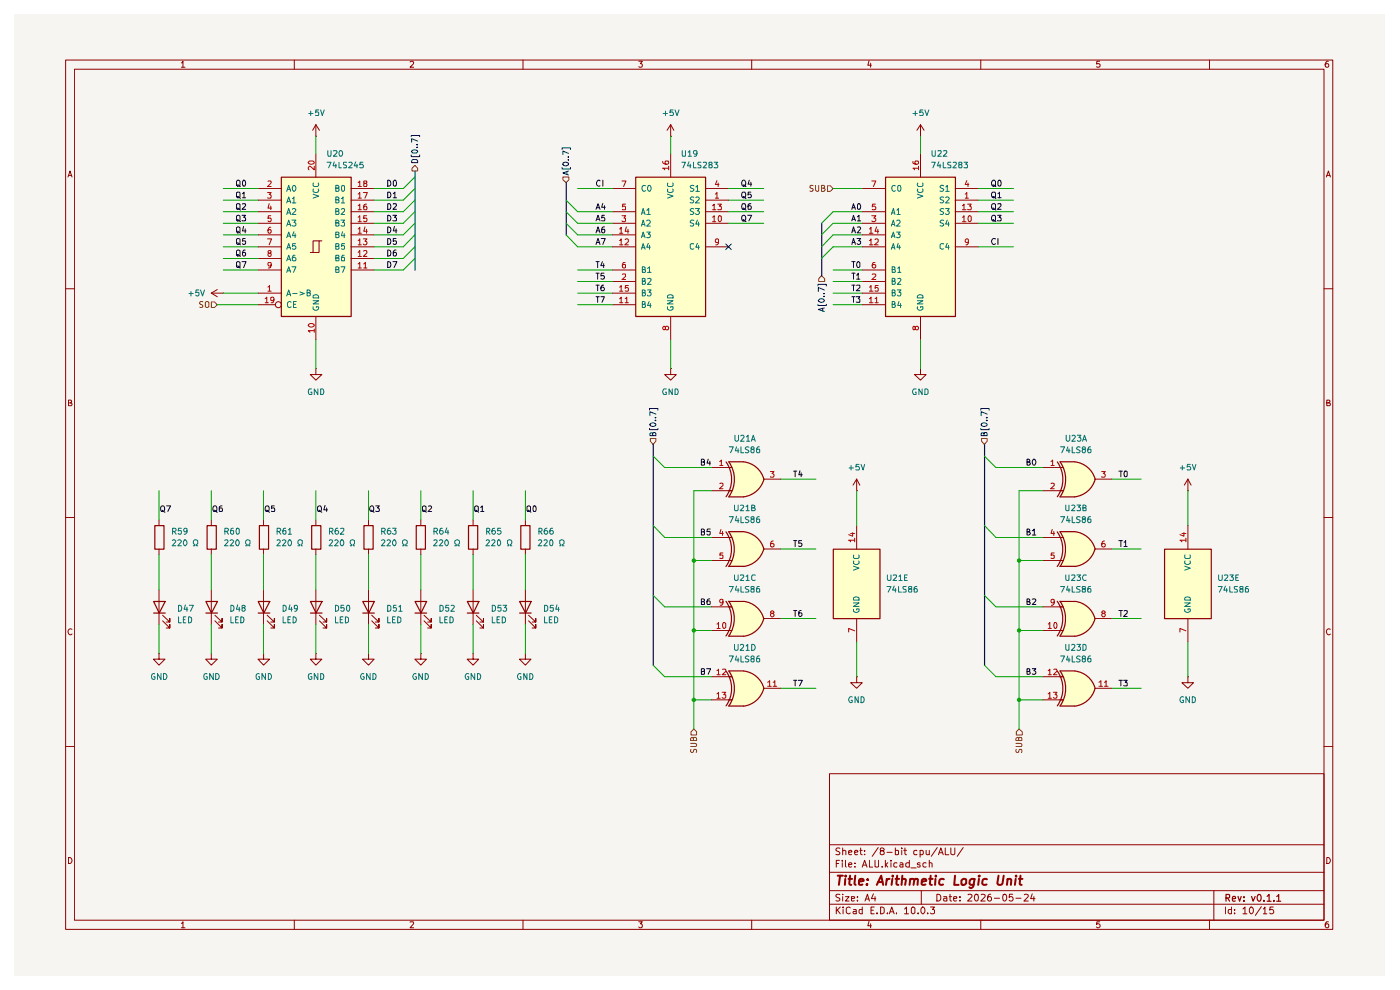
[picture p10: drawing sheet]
<svg xmlns="http://www.w3.org/2000/svg" width="297mm" height="210mm" viewBox="0 0 297 210" stroke-linecap="round" stroke-linejoin="round" font-family="sans-serif">
<path d="M3 3h290.7v203.9h-290.7z" fill="#f6f5f1"/>
<g fill="none" stroke="#8f0000" stroke-width=".21">
<path d="M13.9 12.7h268.8v184.4h-268.8zM15.8 14.7h265.1v180.5h-265.1zM38.5 13.3h.1l.2-.3v1.3M38.5 14.3h.7M62.4 12.7v2M87 13.2l.5-.2 .3 .2-.1 .4-.7 .7h.8M111 12.7v2M135.5 13h.8l-.5 .5 .4 .1v.6h-.7M159.5 12.7v2M184.4 12.9l-.3 .9h.8M184.7 13.4v.9M208.1 12.7v2"/>
<path d="M233.3 13h-.6l-.1 .6h.7v.6h-.7M256.6 12.7v2M281.8 13a.71 .71 0 0 0-.7 .5 .71 .71 0 0 0 .3 .8l.4-.1v-.6l-.4-.1-.3 .3M14.4 37.5l.5-1.2 .4 1.2M14.5 37.2h.7M281.4 37.5l.4-1.2 .4 1.2M281.5 37.2h.6M13.9 61.3h1.9M280.9 61.3h1.8M14.5 85.5h.4l.3-.3-.2-.3h-.5v1.2h.6l.2-.5-.4-.1M281.5 85.5h.4l.2-.3-.1-.3h-.5v1.2h.6l.1-.5-.3-.1M13.9 109.8h1.9"/>
<path d="M280.9 109.8h1.8M15.3 133.5a.59 .59 0 0 0-.9 .5 .59 .59 0 0 0 .8 .6l.1-.1M282.2 133.5a.59 .59 0 0 0-.8 .5 .59 .59 0 0 0 .7 .6l.1-.1M13.9 158.4h1.9M280.9 158.4h1.8M176 164.1h104.9v31.1h-104.9zM176 179.2h104.9M178.2 180l-.6-.1-.3 .2 .1 .4 .8 .4-.1 .3h-.8M178.8 179.9v1.4M182.6 179.9v1.2l.3 .2M186.3 179.8l-1.3 1.8M189.9 179.9v1.4"/>
<path d="M191.3 179.9v.1M192 179.9v1.2l.3 .2M198.8 179.8l-1.2 1.8M200.5 179.9v1.4h.8M201.7 179.9v1.2l.4 .2h.2l.3-.2v-1.2M204.3 179.8l-1.2 1.8M14.5 181.9a.65 .65 0 0 1 .8 .6 .65 .65 0 0 1-.8 .7zM38.5 195.9l.3-.4v1.3M38.5 196.8h.7M62.4 195.2v1.9M87 195.6l.7-.1 .1 .3-.8 1h.8M111 195.2v1.9"/>
<path d="M135.5 195.5h.8l-.5 .5 .5 .2-.1 .5-.5 .1-.2-.2M159.5 195.2v1.9M176 191.8h104.9M176 188.9h104.9M176 185h104.9M177.4 192.4v1.4M177.4 183.2h.5M177.6 193l.7 .8M178.1 182.5h-.7v1.4M178.2 189.8h-.8l-.1 .3 .8 .4 .1 .4-.3 .2-.6-.1M178.3 192.4l-.9 .8M178.7 182.5v.2"/>
<path d="M178.7 183v.9M178.8 189.7v.1M178.8 180.5l.4-.1 .2 .1v.8M178.8 190.2v.9M178.9 192.4v.2M178.9 192.9v.9M179.4 190.2h.7l-.7 .9h.7M179.4 182.5v1.3l.1 .1M180 183.4l.7-.1-.2-.3-.5 .2v.6l.3 .1 .3-.1M180 180.8l.7-.1-.2-.3-.5 .1v.6l.3 .2 .3-.1M180.4 192.6l-.4-.2-.5 .3 .1 1 .4 .1 .4-.1M180.6 190.6l.7-.1-.1-.3h-.6v.8h.6"/>
<path d="M181.1 192.9h.5v.9M181.3 180.8l.7-.1-.2-.3h-.3l-.2 .1v.6l.2 .2 .4-.1M181.4 183.8v.1M181.4 183.1v.1M181.6 193.2l-.5 .1-.1 .2 .1 .3h.5M181.9 191v.1M181.9 190.2v.2M182.4 180.4h.5M182.9 192.9h-.5l-.2 .7a.45 .45 0 0 0 .7 .2M182.9 183.9l.5-1.4 .5 1.4M182.9 192.4v1.4M183.1 183.5h.7"/>
<path d="M183.4 181.2v.1M183.4 180.5h.1M183.5 191.1l.5-1.4 .4 1.4M183.7 190.7h.7M184.4 195.4l-.3 1h.8M184.4 182.5v1.4h.7M184.7 196v.8M184.8 193.1h.5M185.3 189.6l-.4 1h.9M185.5 192.4h-.7v1.4h.7M185.6 182.5v1.3l.3 .1 .5-.1v-1.3M185.6 190.2v.9"/>
<path d="M186 193.7v.1M186.8 192.4h.4l.4 .3v.8l-.4 .3h-.4zM187 180.5h-.2l-.1-.3 .1-.2a.48 .48 0 0 1 .8 .2l-.2 .3h-.6a.47 .47 0 0 0 .1 .8 .47 .47 0 0 0 .7-.2l-.1-.5-.3-.1M187.2 183.8v.1M187.8 182.5v1.4M187.9 183.4l.4 .5M188.2 180.8h1.1M188.3 193.7v.1M188.3 183l-.5 .5M188.7 193.8l.5-1.4 .5 1.4M188.8 193.4h.7M189 182.5v.2"/>
<path d="M189 183v.9M189.9 180.5h.7v.7h-.7M190.2 193.7v.1M190.3 183.1l-.4-.1-.3 .3 .1 .5h.6M191 183.1l.4-.1 .2 .2v.7M191.3 180.4v.9M191.6 183.3l-.6 .1-.1 .2 .1 .3 .6-.1M191.7 180.4h.6M191.9 192.8l.4-.4v1.4M191.9 193.8h.8M192.9 183.1l-.4-.1-.4 .3 .1 .5h.7M192.9 182.5v1.4"/>
<path d="M193.2 184.1h1.1M193.3 192.7l.4-.3 .4 .3v.9l-.3 .2-.5-.2zM194.5 180.5l-.4-.1-.3 .2 .1 .6h.6M194.8 193.7v.1M195.2 183.1l-.3-.1-.3 .2 .1 .2 .5 .1v.3h-.6M195.2 180.5l.4-.1 .3 .2-.1 .6h-.6M195.2 180.4v1.4M195.4 188.9v2.9M195.7 192.4h.2a.8 .8 0 0 1 .3 .8 .8 .8 0 0 1-.5 .6 .89 .89 0 0 1 0-1.4zM196.5 183.1l-.5-.1-.2 .3 .1 .5h.6M196.5 180.4v.7l.2 .2 .4-.1M196.8 193.7v.1"/>
<path d="M197.1 183.1l.4-.1 .2 .2v.7M197.1 180.4v.9M197.1 182.5v1.4M197.4 192.4h.8l-.4 .5 .4 .2v.6l-.2 .1h-.4l-.2-.1M198.7 189.7a.73 .73 0 0 1 .9 .7 .73 .73 0 0 1-.9 .7zM199.1 181.3l.5-1.4 .5 1.4M199.3 180.9h.6M200.2 190.2h.6l.1 .9M200.9 190.5l-.7 .1v.4h.7M201.4 190.2h.5M201.5 189.7v1.3l.4 .1M202.3 190.6l.7-.1-.1-.3h-.5l-.1 .2v.6l.2 .1 .4-.1"/>
<path d="M203.7 191v.1M203.7 190.2v.2M205.4 189.8l.5-.1 .3 .4-.9 1h.9M206.9 189.8h.5a1.01 1.01 0 0 1-.2 1.3 .87 .87 0 0 1-.3-1.3zM208.1 195.2v1.9M208.1 189.8h.8l.1 .3-.9 1h.9M210.2 189.7a.57 .57 0 0 0-.7 .6v.6l.3 .2h.3l.2-.2v-.4l-.2-.3h-.3l-.3 .3M210.9 190.5h1.1M212.8 189.8l.3-.1a.73 .73 0 0 1 .5 .7 .73 .73 0 0 1-.5 .7l-.3-.1-.1-.5zM214.8 189.7h-.6l-.1 .7 .6-.2 .2 .3v.4l-.2 .2-.6-.1M215.5 190.5h1.1M217.3 189.8h.8v.3l-.9 1h.9"/>
<path d="M219 189.6l-.4 1h1M219.3 190.2v.9M233.3 195.5h-.6l-.1 .6 .2-.1h.3l.3 .2v.3l-.3 .3h-.3l-.2-.2M256.6 195.2v1.9M257.5 188.9v6.3M260 192.4v1.4M261.2 192.9h-.5l-.1 .3v.4l.2 .2h.4M261.2 192.4v1.4M261.9 193.7v.1M261.9 192.9v.2M263.7 192.8l.4-.4v1.4M263.7 193.8h.8"/>
<path d="M265.1 192.7l.5-.3a.8 .8 0 0 1 .3 .8 .8 .8 0 0 1-.5 .6 .93 .93 0 0 1-.3-1.1zM267.6 192.3l-1.3 1.9M268 192.8l.3-.4v1.4M268 193.8h.8M270.1 192.4h-.7v.7l.1-.2 .5 .1 .2 .6-.3 .2h-.4l-.1-.1M281.5 181.9a.65 .65 0 0 1 .7 .6 .65 .65 0 0 1-.7 .7zM281.8 195.5h-.4l-.3 .5v.5l.3 .3 .4-.1v-.7h-.4l-.3 .2"/>
</g>
<g fill="none" stroke="#8f0000" stroke-width=".25">
<path d="M260.1 190.5l.7-.1 .1-.6-.8-.1v1.5M260.4 190.5l.5 .7M261.4 190.7l.7-.1-.1-.4h-.5l-.1 .7 .2 .3 .4-.1M262.6 190.2l.4 1 .3-1M263.9 191v.2M263.9 190.2v.2M265.5 190.2l.3 1 .5-1M266.9 189.8l.1-.1a.76 .76 0 0 1 .6 .8 .76 .76 0 0 1-.6 .7 1.01 1.01 0 0 1-.1-1.4zM268.1 191v.2M268.8 190.2l.4-.5v1.5M268.8 191.2h.9M270.3 191v.2"/>
<path d="M270.8 190.2l.5-.5v1.5M270.8 191.2h.9"/>
</g>
<g fill="none" stroke="#8f0000" stroke-width=".42">
<path d="M177.7 185.8h1.1M178.2 185.8l-.2 1.9M179.3 186.4l-.1 1.3M179.4 185.8v.1M180 186.4h.8M180.3 185.8l-.1 1.6 .4 .3M181.4 185.8l-.1 1.6 .2 .3M182.2 187l1-.1-.1-.4a.6 .6 0 0 0-.8 .2v.9h.7M184 187.5l-.1 .2-.1-.1 .2-.1-.1 .2M184.1 186.5v.2M186 187.7l.9-1.9 .5 1.9M186.3 187.1h.9"/>
<path d="M188.1 186.4l-.1 1.3M188.7 186.4l-.4 .1-.2 .3M189.3 186.4l-.2 1.3M189.4 185.8v.1M190 186.4h.7M190.3 185.8l-.1 1.6 .4 .3M191.3 186.6l.1-.1a.48 .48 0 0 1 .8 .2l-.2 1M191.4 185.8l-.1 1.9M193.1 186.6l.3-.2 .5 .1-.1 1.2M193.1 186.4l-.2 1.3M194 186.7l.2-.3 .5 .1-.1 1.2M195.6 187l.9-.1-.1-.4a.6 .6 0 0 0-.8 .2v.9h.7"/>
<path d="M197.1 186.4h.8M197.4 185.8l-.1 1.6 .4 .3M198.5 186.4l-.1 1.3M198.5 185.8v.1M200.2 186.5l-.5-.1-.4 .4v.7l.3 .2 .5-.1M202.6 185.8l-.2 1.9h1M204 186.8a.63 .63 0 0 1 1-.2v.8a.63 .63 0 0 1-1 .1zM206.8 186.4l-.4 1.7-.3 .3-.5-.2M206.8 186.5a.72 .72 0 0 0-1.1 .3l-.1 .6 .2 .2h.8M207.7 186.4l-.2 1.3M207.8 185.8h-.2h.3h-.1l-.1 .1M209.4 186.5l-.5-.1-.4 .2-.1 .9a.64 .64 0 0 0 .9 .1"/>
<path d="M211.8 185.8l-.1 1.7a.63 .63 0 0 0 1-.1l.2-1.6M213.7 186.6l.3-.2 .5 .1v1.2M213.8 186.4l-.2 1.3M215.5 186.4l-.2 1.3M215.6 185.8v.1M216.1 186.4h.8M216.5 185.8l-.2 1.6 .4 .3"/>
</g>
<g fill="#ffffc9">
<path d="M157.1 129.9l4.9 1.3a5.1 5.1 0 0 1-4.3 3.7z"/>
<path d="M157.7 127.5a5 5 0 0 1 4.3 3.7l-4.8 1.3z"/>
<path d="M154.6 127.5h3.1v7.4h-3.1a6.3 6.3 0 0 0 0-7.4z"/>
<path d="M157.1 144.7l4.9 1.3a5.1 5.1 0 0 1-4.3 3.7z"/>
<path d="M157.7 142.3a5 5 0 0 1 4.3 3.7l-4.8 1.3z"/>
<path d="M154.6 142.3h3.1v7.4h-3.1a6.4 6.4 0 0 0 0-7.4z"/>
<path d="M157.1 100.3l4.9 1.3a5.1 5.1 0 0 1-4.3 3.8z"/>
<path d="M157.7 97.9a5 5 0 0 1 4.3 3.7l-4.8 1.3z"/>
<path d="M154.6 97.9h3.1v7.5h-3.1a6.4 6.4 0 0 0 0-7.5z"/>
<path d="M157.1 115.1l4.9 1.3a5.1 5.1 0 0 1-4.3 3.7z"/>
<path d="M157.7 112.7a5 5 0 0 1 4.3 3.8l-4.8 1.2z"/>
<path d="M154.6 112.7h3.1v7.4h-3.1a6.3 6.3 0 0 0 0-7.4z"/>
<path d="M134.8 37.5h14.8v29.6h-14.8z"/>
<path d="M59.6 37.5h14.9v29.6h-14.9z"/>
<path d="M227.4 129.9l4.8 1.3a5.1 5.1 0 0 1-4.2 3.7z"/>
<path d="M228 127.5a5 5 0 0 1 4.3 3.7l-4.8 1.3z"/>
<path d="M224.8 127.5h3.2v7.4h-3.2a6.3 6.3 0 0 0 0-7.4z"/>
<path d="M227.4 144.7l4.8 1.3a5.1 5.1 0 0 1-4.2 3.7z"/>
<path d="M228 142.3a5 5 0 0 1 4.3 3.7l-4.8 1.3z"/>
<path d="M224.8 142.3h3.2v7.4h-3.2a6.4 6.4 0 0 0 0-7.4z"/>
<path d="M247 116.5h9.9v14.7h-9.9z"/>
<path d="M227.4 115.1l4.9 1.3a5.1 5.1 0 0 1-4.3 3.7z"/>
<path d="M228 112.7a5 5 0 0 1 4.3 3.8l-4.8 1.2z"/>
<path d="M224.8 112.7h3.2v7.4h-3.2a6.3 6.3 0 0 0 0-7.4z"/>
<path d="M227.4 100.3l4.9 1.3a5.1 5.1 0 0 1-4.3 3.8z"/>
<path d="M228 97.9a5 5 0 0 1 4.3 3.7l-4.8 1.3z"/>
<path d="M224.8 97.9h3.2v7.5h-3.2a6.4 6.4 0 0 0 0-7.5z"/>
<path d="M176.7 116.5h9.9v14.7h-9.9z"/>
<path d="M187.8 37.5h14.8v29.6h-14.8z"/>
</g>
<path d="M148.8 127.6h.4l.3-.2-.1-.3-.6-.1v1.2h.6l.1-.5-.3-.1M150.6 127l-.4 .1-.2 1 .1 .1 .6-.1v-.5l-.2-.1h-.3l-.2 .2M148.8 142.4h.4l.3-.2-.2-.3h-.5v1.1h.7v-.5l-.3-.1M149.9 141.9h.8l-.5 1.1" fill="none" stroke="#0c0c0c" stroke-width=".21"/>
<path d="M154 127.6a6.3 6.3 0 0 1 0 7.3M154.6 127.5a6.3 6.3 0 0 1 0 7.4M154.6 127.6h3.1M157.8 127.6a4.9 4.9 0 0 1 4.2 3.7 5.1 5.1 0 0 1-4.3 3.7h-3.1" fill="none" stroke="#8f0000" stroke-width=".25"/>
<path d="M150.9 128.7h4.3M150.9 133.7h4.3M162 131.2h3.6" fill="none" stroke="#8f0000" stroke-width=".21"/>
<path d="M152.1 132.4l.3-.4v1.3M152.1 133.3h.7M153.4 127.6l-.2 .3-.4-.1v-.6h.6v.9l-.2 .2-.4 .1M153.5 132l.5 .3v.7l-.3 .3a.75 .75 0 0 1-.2-1.3zM163.7 130.1l-.3-.3 .3-.2h.3l.2 .3-.8 .4v.3l.3 .2h.3l.2-.2v-.3l-.2-.2" fill="none" stroke="#b20000" stroke-width=".21"/>
<path d="M147.2 154.6l.6 .6v.7h-1.2v-.7z" fill="#f6f5f1"/>
<path d="M146.5 157.7h1l.3 .2-.2 .5h-1.1M146.6 159l-.1 .4 .3 .2 .2-.1 .3-.5h.3l.2 .1-.1 .5M147.1 156.7l.1-.3h.4l.2 .3v.4h-1.3l.1-.6h.4l.1 .6M147.2 154.6l.6 .6v.7h-1.2v-.7z" fill="none" stroke="#7c6100" stroke-width=".21"/>
<path d="M154 142.4a6.4 6.4 0 0 1 0 7.3M154.6 142.3h3.1M154.6 142.3a6.4 6.4 0 0 1 0 7.4l3.1 .1a5 5 0 0 0 4.3-3.7M157.8 142.3a5 5 0 0 1 4.3 3.7" fill="none" stroke="#8f0000" stroke-width=".25"/>
<path d="M150.9 143.5h4.3M150.9 148.5h4.3M162 146h3.6" fill="none" stroke="#8f0000" stroke-width=".21"/>
<path d="M152.1 142.3l.3-.4v1.2M152.1 147.2l.3-.4v1.3M152.1 143.1h.7M152.1 148.1h.7M153.2 146.8h.8l-.5 .6h.5v.5l-.3 .2h-.3l-.2-.2M153.3 142l.6-.1 .1 .5-.8 .7h.8M162.9 144.7l.4-.3v1.2M162.9 145.6h.7M164 144.7l.4-.3v1.2M164 145.6h.8" fill="none" stroke="#b20000" stroke-width=".21"/>
<path d="M148.8 98h.5l.2-.3-.3-.3h-.4v1.3h.5l.2-.1v-.4l-.3-.2M150.2 97.4l-.2 .8h.7M150.6 97.8v.9M148.8 112.8l.6-.1 .1-.2-.3-.3h-.4v1.3h.5l.2-.2v-.4l-.3-.1M150.7 112.2h-.6l-.1 .6 .6-.1 .1 .6-.2 .2h-.3l-.2-.2" fill="none" stroke="#0c0c0c" stroke-width=".21"/>
<path d="M138 93h1.1v.6l-.5 .7-.6-.7z" fill="#f6f5f1"/>
<path d="M138 93h1.1v.6l-.5 .7-.6-.7z" fill="none" stroke="#7c6100" stroke-width=".21"/>
<path d="M137.8 90.9v.2h1.8v-.2M137.8 87v-.3h1.8v.3M138 89.9a.61 .61 0 0 1 .7-.3 .61 .61 0 0 1 .4 .7 .61 .61 0 0 1-.8 .2 .61 .61 0 0 1-.3-.6zM138.5 92l.2-.3 .4 .3v.4h-1.2v-.4l.1-.2h.4l.1 .6M139 89.2h.1M139 88.6h.1M139.1 87.8l-1.2-.5v.9" fill="none" stroke="#00008f" stroke-width=".21"/>
<path d="M154 98a6.4 6.4 0 0 1 0 7.4M157.7 98h-3.1a6.4 6.4 0 0 1 0 7.4h3.1a5.1 5.1 0 0 0 4.4-3.8 5 5 0 0 0-4.3-3.6M110.5 111.5h1.9v5h-1.9zM154 112.8a6.3 6.3 0 0 1 0 7.4M154.6 112.8a6.3 6.3 0 0 1 0 7.4M154.6 112.8h3.1M157.8 112.8a5 5 0 0 1 4.3 3.7M162 116.5a5.1 5.1 0 0 1-4.3 3.7M110.2 127.6h2.5l-1.2 2.4zM110.2 130h2.5M154.6 120.1h3.1" fill="none" stroke="#8f0000" stroke-width=".25"/>
<path d="M150.9 99.2h4.3M111.5 110.3v1.2M111.5 116.5v1.1M150.9 104.1h4.3M150.9 114h4.3M150.9 118.9h4.3M162 101.6h3.6M162 116.5h3.6M111.5 125.1v7.4M112.1 131.7l1.6 1.5v-.7v.7h-.8M112.1 130.5l1.6 1.4v-.7v.7h-.8" fill="none" stroke="#8f0000" stroke-width=".21"/>
<path d="M152.7 97.9l.3-.3v1.2M152.7 98.8h.7M152.7 102.6h.7v.4l-.8 .7h.8M152.9 112.3l-.2 .9h.8M153.3 112.7v.9M153.4 117.3h-.6l-.1 .5h.7v.6h-.7M163.4 100h.8l-.4 .5 .4 .2-.1 .4h-.7M164 114.8a.72 .72 0 0 0-.6 .5 .72 .72 0 0 0 .3 .7l.4-.1a.42 .42 0 0 0 0-.5 .42 .42 0 0 0-.6 0l-.1 .1" fill="none" stroke="#b20000" stroke-width=".21"/>
<path d="M126.4 51.9l.5-1.3 .4 1.3M126.4 46.9l.5-1.2 .4 1.2M126.4 44.4l.5-1.2 .4 1.2M126.5 51.4h.6M126.5 46.5h.6M126.5 44.1h.6M127.5 50.6h.9l-.5 1.3M127.9 43.1l-.3 .9h.8M128.2 45.7h-.5l-.1 .6 .2-.2 .4 .1v.7l-.6-.1M128.2 43.6v.8" fill="none" stroke="#0c0c0c" stroke-width=".21"/>
<path d="M87.4 35.7l.6-.6 .6 .6v.6h-1.2z" fill="#f6f5f1"/>
<path d="M88 35.1l.6 .6v.6h-1.2v-.6z" fill="none" stroke="#7c6100" stroke-width=".21"/>
<path d="M87.2 32.9v.3h1.8v-.3M87.2 29v-.3h1.8v.3M87.3 32a.75 .75 0 0 1 1.3 .2l-.3 .3h-.7zM87.4 34l.3-.2h.6l.2 .2 .1 .5h-1.3zM88.4 31.3h.2M88.4 30.7h.2M88.6 29.9l-1.3-.5v.8" fill="none" stroke="#00008f" stroke-width=".21"/>
<path d="M127.3 38.4v-.1a.58 .58 0 0 0-.8 .6 .58 .58 0 0 0 .8 .5M127.9 38.2v1.3M126.4 60.5h.7M126.4 62.9h.7M126.8 60.5v1.2M126.8 62.9v1.2M127.5 62.9h.7l-.5 1.2M128.1 60.5a.55 .55 0 0 0-.6 .5v.6l.5 .1 .2-.3v-.2l-.2-.3h-.3l-.2 .3" fill="none" stroke="#0c0c0c" stroke-width=".21"/>
<path d="M142.3 78.2v1.3h1.2l-1.2 1.1-1.3-1.1h1.3M142.3 78.2h.1" fill="none" stroke="#8f0000" stroke-width=".21"/>
<path d="M119.4 37.5h1.3v.6l-.6 .6-.7-.6z" fill="#f6f5f1"/>
<path d="M119.4 37.5h1.3v.6l-.6 .6-.7-.6z" fill="none" stroke="#7c6100" stroke-width=".21"/>
<path d="M119.2 35.5v.4h1.8v-.4M119.2 31.7v-.3h1.8v.3M119.4 34.6h.1a.87 .87 0 0 1 1.1 0v.3a.71 .71 0 0 1-1.2-.1zM120.3 36.4v.6M120.5 33.9h.1M120.5 33.3h.1M120.6 36.3l-1.2 .4 1.2 .4M120.6 32.5l-1.2-.5v.8" fill="none" stroke="#00008f" stroke-width=".21"/>
<g fill="none" stroke="#8f0000" stroke-width=".21">
<path d="M54.7 40h4.9M67 28.9h.1M67 26.5l-.7 1.1M67 26.5l.8 1.1M67 26.5v2.4M67 32.6v4.9M74.5 40h4.9M129.9 40h4.9M142.3 28.9h.1M142.3 26.5l-.8 1.1M142.3 26.5l.7 1.1M142.3 26.5v2.4"/>
<path d="M142.3 32.6v4.9M149.6 40h5M54.7 42.5h4.9M54.7 47.4h4.9M54.7 44.9h4.9M54.7 57.3h4.9M54.7 52.4h4.9M54.7 49.8h4.9M54.7 54.8h4.9M67.7 51.1h-1.3v2.4M68.3 51.1h-.6v2.4h-1.9M74.5 42.5h4.9"/>
<path d="M74.5 47.4h4.9M74.5 44.9h4.9M74.5 57.3h4.9M74.5 52.4h4.9M74.5 49.8h4.9M74.5 54.8h4.9M129.9 59.7h4.9M129.9 47.4h4.9M129.9 44.9h4.9M129.9 57.3h4.9M129.9 52.4h4.9M129.9 49.8h4.9"/>
<path d="M149.6 42.5h5M149.6 47.4h5M149.6 44.9h5M149.6 52.4h5M54.7 64.6h3.8M54.7 62.2h4.9M67 78.2v1.3h1.3l-1.3 1.1-1.2-1.1h1.2M67 78.2h.1M67 67.1v5M129.9 64.6h4.9M129.9 62.2h4.9M142.3 67.1v5"/>
<path d="M33.7 110.3v1.2M33.7 116.5v1.1M44.8 110.3v1.2M44.8 116.5v1.1M55.9 110.3v1.2M55.9 116.5v1.1M67 110.3v1.2M67 116.5v1.1M78.2 110.3v1.2M78.2 116.5v1.1M89.3 110.3v1.2M89.3 116.5v1.1"/>
<path d="M100.4 110.3v1.2M100.4 116.5v1.1M33.7 138.6v1.2h1.3l-1.3 1.3-1.2-1.3h1.2M33.7 138.6h.1M33.7 125.1v7.4M34.5 131.7l1.5 1.5v-.7v.7h-.7M34.5 130.5l1.5 1.4v-.7v.7h-.7M44.8 138.6v1.2h1.3l-1.3 1.3-1.2-1.3h1.2M44.8 138.6h.1M44.8 125.1v7.4M45.6 131.7l1.5 1.5v-.7v.7h-.8M45.6 130.5l1.5 1.4v-.7v.7h-.8"/>
<path d="M55.9 138.6v1.2h1.3l-1.3 1.3-1.2-1.3h1.2M55.9 138.6h.1M55.9 125.1v7.4M56.7 131.7l1.5 1.5v-.7v.7h-.8M56.7 130.5l1.5 1.4v-.7v.7h-.8M67 138.6v1.2h1.3l-1.3 1.3-1.2-1.3h1.2M67 138.6h.1M67 125.1v7.4M67.8 131.7l1.5 1.5v-.7v.7h-.8M67.8 130.5l1.5 1.4v-.7v.7h-.8M78.2 138.6v1.2h1.2l-1.2 1.3-1.3-1.3h1.3M78.2 138.6h.1"/>
<path d="M78.2 125.1v7.4M78.9 131.7l1.5 1.5v-.7v.7h-.8M78.9 130.5l1.5 1.4v-.7v.7h-.8M89.3 138.6v1.2h1.2l-1.2 1.3-1.3-1.3h1.3M89.3 138.6h.1M89.3 125.1v7.4M90 131.7l1.5 1.5v-.7v.7h-.8M90 130.5l1.5 1.4v-.7v.7h-.8M100.4 138.6v1.2h1.2l-1.2 1.3-1.3-1.3h1.3M100.4 138.6h.1M100.4 125.1v7.4M101 131.7l1.6 1.5v-.7v.7h-.8"/>
<path d="M101 130.5l1.6 1.4v-.7v.7h-.8M111.5 138.6v1.2h1.1l-1.1 1.3-1.3-1.3h1.3M111.5 138.6h.1"/>
<circle cx="59" cy="64.6" r=".64"/>
</g>
<g fill="none" stroke="#0c0c0c" stroke-width=".21">
<path d="M82.2 38.2a.64 .64 0 0 1 .7 .7 .64 .64 0 0 1-.7 .6zM83.7 38.2a.75 .75 0 0 1 .2 1.3l-.5-.3v-.7zM50.2 53.2l.2-.2 .5 .2v.9l-.2 .2-.5-.2zM50.2 50.8l.2-.2 .5 .2v.9l-.2 .2-.5-.2zM50.2 48.3l.2-.2 .5 .2v.8l-.2 .3h-.3l-.2-.3zM50.2 45.8l.2-.1 .5 .1v.9l-.1 .2h-.5l-.1-.2zM50.2 55.7l.2-.2 .5 .2v.9l-.2 .2-.5-.2zM50.3 54l.7 .4M50.3 51.5l.7 .4M50.3 49.1l.7 .4M50.3 46.6l.7 .4M50.3 56.4l.7 .4"/>
<path d="M51.3 45.7h.8l-.4 .4 .4 .2-.1 .6-.7-.1M51.3 55.5h.9l-.5 1.3M51.7 48l-.3 1h.8M52 53h-.2a.93 .93 0 0 0-.3 1.2 .43 .43 0 0 0 .6-.1 .43 .43 0 0 0-.1-.6h-.5l-.1 .3M52 50.6h-.5l-.1 .6 .6-.1v.7l-.4 .1-.2-.2M52 48.6v.8M82.2 53a.64 .64 0 0 1 .7 .7 .64 .64 0 0 1-.7 .6zM82.2 48.1a.64 .64 0 0 1 .7 .7 .64 .64 0 0 1-.7 .6zM82.2 50.6a.64 .64 0 0 1 .7 .6 .64 .64 0 0 1-.7 .7zM82.2 43.2a.66 .66 0 0 1 .7 .5 .66 .66 0 0 1-.2 .7h-.5zM82.2 40.8h.5a.66 .66 0 0 1 .2 .7 .66 .66 0 0 1-.7 .4zM82.2 45.7a.66 .66 0 0 1 .7 .4 .66 .66 0 0 1-.2 .8h-.5z"/>
<path d="M82.2 55.5a.64 .64 0 0 1 .7 .6 .64 .64 0 0 1-.7 .7zM83.3 45.7h.8l-.4 .4 .4 .2-.1 .6-.7-.1M83.3 55.5h.9l-.6 1.3M83.4 43.3l.6-.1 .1 .4-.8 .8h.8M83.4 41.1l.4-.3v1.1M83.4 41.9h.7M83.7 48l-.3 1h.8M84 53l-.4 .1-.2 .3v.7l.2 .2 .4-.1v-.7h-.5l-.1 .3M84 50.6h-.6v.6l.6-.1v.7l-.4 .1-.2-.2M84 48.6v.8M126.4 49.4l.5-1.3 .4 1.3M126.4 57.9h.7"/>
<path d="M126.4 55.5h.7M126.5 49h.6M126.8 55.5v1.3M126.8 57.9v1.3M127.8 55.5l-.3 .8h.7M128.1 55.9v.9M128.1 57.9h-.6v.6a.45 .45 0 0 1 .6 0 .45 .45 0 0 1 0 .6h-.6M128.2 48.1l-.4 .1-.2 .4 .1 .7h.5v-.7h-.5l-.1 .2M34.3 108.2l.7 .5M35.3 107.3h.9l-.6 1.2M45.4 108.2l.7 .5M47.1 107.3l-.6 .3v.8l.6 .1v-.7l-.4-.1-.2 .3"/>
<path d="M56.5 108.2l.7 .5M58.2 107.3h-.6v.6l.2-.2 .4 .1v.7l-.6-.1M67.6 108.2l.7 .5M69 107.2l-.3 1h.8M69.3 107.7v.8M78.5 107.5l.5-.2a.86 .86 0 0 1 .1 1.2h-.4a.74 .74 0 0 1-.2-1zM78.7 108.2l.7 .5M79.7 107.3h.8l-.5 .4 .5 .3-.1 .5-.7-.1M89.6 107.5l.3-.2 .5 .2v.8l-.2 .2h-.4l-.2-.2zM89.8 108.2l.7 .5M90.9 107.4l.4-.1 .3 .3-.8 .9h.8M100.7 107.5l.3-.2 .5 .2v.8l-.2 .2h-.4l-.2-.2z"/>
<path d="M100.9 108.2l.7 .5M102 107.6l.3-.3v1.2M102 108.5h.7M111.8 107.5l.3-.2 .5 .2v.8l-.2 .2h-.4l-.2-.2zM112 108.2l.6 .5M113.2 107.4l.3-.1a.86 .86 0 0 1 .1 1.2l-.4-.1z"/>
<circle cx="34.5" cy="107.9" r=".57"/>
<circle cx="45.6" cy="107.9" r=".57"/>
<circle cx="56.7" cy="107.9" r=".57"/>
<circle cx="67.8" cy="107.9" r=".57"/>
</g>
<g fill="none" stroke="#8f0000" stroke-width=".25">
<path d="M59.7 37.6h14.8v29.5h-14.8zM134.9 37.6h14.8v29.5h-14.8zM32.8 111.5h2v5h-2zM43.9 111.5h2v5h-2zM55 111.5h2v5h-2zM66.1 111.5h2v5h-2zM77.2 111.5h2v5h-2zM88.3 111.5h1.9v5h-1.9zM99.4 111.5h1.9v5h-1.9zM32.6 127.6h2.4l-1.2 2.4zM32.6 130h2.4M43.7 127.6h2.4l-1.2 2.4z"/>
<path d="M43.7 130h2.4M54.8 127.6h2.4l-1.2 2.4zM54.8 130h2.4M65.9 127.6h2.4l-1.2 2.4zM65.9 130h2.4M77 127.6h2.4l-1.2 2.4zM77 130h2.4M88 127.6h2.5l-1.2 2.4zM88 130h2.5M99.1 127.6h2.5l-1.2 2.4zM99.1 130h2.5"/>
</g>
<g fill="none" stroke="#b20000" stroke-width=".21">
<path d="M56.8 38.5l.6-.1 .1 .3-.7 .9h.7M65.7 34.2h.7l.3 .2a.68 .68 0 0 1-.7 .4 .68 .68 0 0 1-.6-.4zM66.7 35.3v.7l-1-.7-.3 .2v.4l.2 .1M76 38.7l.3-.3v1.2M76 39.6h.7M77.4 38.9l-.2-.1v-.3l.6-.1v.4l-.6 .2 .1 .6 .5-.1a.36 .36 0 0 0-.2-.6M131.9 38.4h.9l-.5 1.2M140.6 34.2a.72 .72 0 0 0 .5 .6 .72 .72 0 0 0 .8-.2l-.1-.4h-.6l-.1 .4 .2 .2M141.9 35.7h-1.3l.4 .3M141.9 35.3v.7M152.1 38.3l-.3 .9h.7M152.4 38.8v.8"/>
<path d="M56.8 40.8h.7l-.4 .5 .4 .2-.1 .5-.6-.1M56.8 50.7h.8l-.5 1.2M57.1 43.2l-.3 .9h.8M57.1 53.7l-.2-.1a.31 .31 0 0 1 .1-.4 .31 .31 0 0 1 .4 .1v.3l-.5 .1-.1 .4a.35 .35 0 0 0 .4 .3 .35 .35 0 0 0 .3-.3l-.1-.4h-.1M57.4 45.8h-.5l-.1 .5h.6v.6l-.4 .1-.2-.1M57.4 48.2h-.2a.93 .93 0 0 0-.3 1.2h.5l.1-.5-.1-.2h-.5l-.1 .2M57.4 43.7v.8M57.5 56.2l-.2 .2-.4-.1v-.6h.5l.1 .1-.1 1h-.5M76 56l.3-.3v1.1M76 53.5l.3-.4v1.3M76 51l.3-.3v1.2M76 48.6l.3-.4v1.3"/>
<path d="M76 46.1l.3-.3v1.2M76 43.6l.3-.3v1.2M76 41.2l.3-.4v1.2M76 42h.7M76 47h.7M76 51.9h.7M76 44.5h.7M76 49.5h.7M76 56.8h.7M76 54.4h.7M77.1 50.7h.7l-.4 .5 .4 .1v.6h-.5l-.2-.1M77.1 40.8h.8l-.5 1.2"/>
<path d="M77.2 56l.3-.3v1.1M77.2 53.3l.4-.2 .2 .4-.7 .9h.7M77.2 56.8h.6M77.4 48.1l-.2 1h.7M77.8 45.8h-.6v.5h.6v.6l-.5 .1-.1-.1M77.8 43.3l-.6 .3v.8l.6 .1v-.7l-.4-.1-.2 .3M77.8 48.6v.9M131.4 51h.2l.2-.3v1.2M131.4 48.6h.2l.2-.4v1.3M131.4 51.9h.7M131.4 49.5h.7M131.9 45.8h.8l-.3 .5h.3v.6l-.2 .1h-.4l-.2-.1"/>
<path d="M132 58.2l.6-.1 .1 .5-.8 .7h.8M132.6 55.7h-.4l-.2 .9 .3 .2h.4v-.6l-.4-.1-.3 .2M132.6 50.8l.2-.1h.3l.2 .1v.5l-.8 .6h.8M132.7 43.3h-.6l-.1 .6 .2-.2h.3l.2 .2v.5h-.7M132.9 48.1l-.3 1h.8M133.2 48.6v.9M151.2 46.1l.3-.3v1.2M151.2 43.6l.3-.3v1.2M151.2 47h.6M151.2 44.5h.6M151.8 41.2l.3-.4v1.2M151.8 42h.6"/>
<path d="M152.3 43.3h.7l-.4 .4 .4 .2v.5h-.7M152.4 51.3v.1h-.6v-.6l.5-.1 .1 .1v.8l-.1 .3h-.5M152.4 45.8h.4l.2 .2v.8l-.2 .2-.4-.1zM56.3 63.4l.3-.4v1.2M56.3 64.2h.6M56.8 60.9l.4-.3v1.2M56.8 61.8h.7M58.1 63.5a.42 .42 0 0 1-.7 .2l.1-.6a.36 .36 0 0 1 .6 .2l-.2 .8-.4 .1M65.5 68.8a.61 .61 0 0 1 .7-.2 .61 .61 0 0 1 .4 .6 .61 .61 0 0 1-.7 .2 .61 .61 0 0 1-.4-.6zM66.7 70.1h-1.3l.3 .4M66.7 69.8v.7M131.4 63.4l.4-.4v1.2"/>
<path d="M131.4 60.9l.4-.3v1.2M131.4 64.2h.7M131.4 61.8h.7M132.6 63.4l.4-.4v1.2M132.6 64.2h.7M133.3 60.6h-.6l-.1 .6 .2-.2h.3l.2 .2v.5h-.7M141.2 69.5l.1-.3h.3l.3 .3-.1 .4-.2 .1-.4-.2v-.3l-.3-.3-.3 .3v.2l.2 .3 .4-.3"/>
</g>
<g fill="none" stroke="#006f6f" stroke-width=".21">
<path d="M62.2 39.4l.2-.1a.67 .67 0 0 1 .4 .7 .67 .67 0 0 1-.4 .6l-.4-.5zM66.5 38.8l-.1 .6 .3 .2h.6a.52 .52 0 0 0 .2-.8M71.2 39.9l.6-.1v-.4l-.6-.1v1.3h.5l.2-.2v-.4l-.2-.1M72.5 39.4l.4-.1 .2 .3v.7l-.2 .3-.4-.2zM136.9 39.4l-.2-.1a.6 .6 0 0 0-.5 .7 .6 .6 0 0 0 .7 .5v-.1M137.5 39.4h.1a.6 .6 0 0 1 .6 .4 .6 .6 0 0 1-.2 .7l-.2 .1a.75 .75 0 0 1-.3-1.2zM141.7 38.8l-.1 .6 .3 .2h.6l.3-.2-.1-.6M147.2 39.4h-.7v.4l.5 .2 .2 .3-.3 .3-.5-.1M147.6 39.7l.3-.4v1.3M60.8 40.6l.5-1.3 .4 1.3M60.8 43l.5-1.2 .4 1.2M60.8 45.5l.5-1.3 .4 1.3"/>
<path d="M60.8 48l.5-1.3 .4 1.3M60.8 50.4l.5-1.2 .4 1.2M60.8 52.9l.5-1.2 .4 1.2M60.8 55.3l.5-1.2 .4 1.2M60.8 57.8l.5-1.2 .4 1.2M61 47.6h.6M61 45.2h.6M61 52.5h.6M61 50.1h.6M61 40.2h.6M61 42.7h.6M61 55h.6"/>
<path d="M61 57.4h.6M61.9 46.7h.9l-.4 .5 .3 .1v.6h-.8M61.9 56.6h.9l-.5 1.2M62 42.1h.2l.2-.3v1.2M62 44.4l.2-.2h.3l.3 .4-.9 .9h.9M62 43h.8M62.4 49.1l-.4 .9h.8M62.6 54.1l-.4 .1a.94 .94 0 0 0 0 1.1h.4l.2-.1v-.4l-.3-.2h-.2l-.3 .2M62.6 49.6v.8M62.7 51.7h-.6l-.1 .6 .2-.2h.3l.3 .3-.1 .4h-.7M66.4 41.2l1.2 .4-1.2 .4M66.5 40.1l-.1 .5a.61 .61 0 0 0 .8 .3 .61 .61 0 0 0 .3-.8"/>
<path d="M71.2 57.2h.5l.2-.3-.1-.2-.6-.1v1.2h.6l.1-.5-.2-.1M71.2 54.7h.5l.2-.2-.2-.4h-.5v1.2h.6l.1-.5-.2-.1M71.2 52.3h.5l.2-.3-.2-.3h-.5v1.2l.7-.1v-.4l-.2-.1M71.2 49.7h.5l.2-.3-.2-.2h-.5v1.2h.5l.2-.1v-.4l-.2-.2M71.2 47.3h.5l.2-.4-.2-.2h-.5v1.3h.5l.2-.1v-.5l-.2-.1M71.2 44.8h.5l.2-.3-.2-.3h-.5v1.3h.5l.2-.2v-.3l-.2-.2M71.2 42.4l.6-.1 .1-.3-.2-.2h-.5v1.2h.5l.2-.1v-.4l-.2-.1M72.3 56.6h.9l-.5 1.2M72.3 46.7h.8l-.4 .5 .4 .1v.6h-.8M72.4 44.4l.2-.2h.3l.2 .2v.3l-.8 .8h.8M72.4 42.1l.4-.3v1.2M72.4 43h.7"/>
<path d="M72.7 49.1l-.3 .9h.8M73 54.1l-.4 .1-.2 1 .1 .1 .6-.1v-.5l-.2-.1h-.2l-.3 .2M73 49.6v.8M73.1 51.7h-.6l-.1 .6 .2-.2h.3l.2 .2v.5h-.7M136.1 48l.3-1.3 .5 1.3M136.1 45.5l.3-1.3 .5 1.3M136.1 52.9l.3-1.2 .5 1.2M136.1 50.4l.3-1.2 .5 1.2M136.2 47.6h.6M136.2 45.2h.6M136.2 52.5h.6M136.2 50.1h.6"/>
<path d="M136.3 59.6h.6v-.5l-.6-.1v1.3h.4l.2-.4-.3-.3M136.3 57.2l.5-.1 .1-.4-.6-.1v1.2h.6v-.6h-.3M137.2 46.9l.2-.2h.3l.3 .2-.1 .4-.7 .7h.8M137.2 44.6l.4-.4v1.3M137.2 49.2h.8l-.5 .5 .5 .2-.1 .4h-.7M137.2 45.5h.8M137.4 59.1l.5-.1 .2 .3-.7 1h.7M137.4 56.9l.4-.3v1.2M137.4 57.8h.7M137.5 51.6l-.3 .8h.8M137.8 52v.9M141.6 41.2l1.2 .4-1.2 .4"/>
<path d="M141.7 40.1l-.1 .1a.66 .66 0 0 0 .4 .6 .66 .66 0 0 0 .8-.2l-.1-.5M147.2 41.9l-.5-.1-.3 .2 .1 .3 .5 .2 .2 .2-.3 .3h-.5M147.2 51.8l-.6-.1-.2 .2v.7a.52 .52 0 0 0 .8 .2M147.2 46.8l-.5-.1-.3 .2 .2 .4 .5 .1v.5h-.7M147.2 44.3l-.5-.1-.3 .3 .1 .2 .7 .5-.3 .3-.5-.1M147.5 44.2h.9l-.5 .5 .4 .1 .1 .4-.3 .3-.6-.2M147.6 41.9l.2-.1h.3l.3 .3-.9 .9h.9M147.6 40.6h.8M147.9 51.6l-.3 .8h.8M147.9 46.7l-.3 .8h.8M148.2 47.1v.9M148.2 52v.9"/>
<path d="M60.8 62.8l.5-1.3 .4 1.3M61 62.4h.6M61.8 64.1l-.4-.1-.4 .3 .1 .8 .3 .1 .4-.1M62.1 62.3h.9M62.3 64.6h.4M62.9 64h-.6v1.2h.6M63.6 61.9l1 .4-1 .3M65.1 62.1l.6-.1v-.4l-.6-.1v1.3l.7-.2v-.4l-.2-.1M66.4 65.1v.5a.61 .61 0 0 0 .8 .2 .61 .61 0 0 0 .3-.7h-.4v.1M66.4 63.8h1.2l-1.2 .7h1.2M66.4 62.8a.66 .66 0 0 1 .8-.3 .66 .66 0 0 1 .4 .7h-1.2zM136.3 64.6l.6-.1v-.4l-.6-.1v1.2h.4l.2-.4-.3-.2"/>
<path d="M136.3 62.1l.6-.1v-.4l-.6-.1v1.3h.4l.2-.4-.3-.3M137.4 61.5h.7l-.4 .5 .4 .2v.3l-.2 .3h-.4l-.1-.2M137.7 64l-.3 .8h.7M138 64.4v.8M141.6 65.1v.5l.5 .2 .7-.2v-.5h-.5v.1M141.6 63.8h1.2l-1.2 .7h1.2M141.6 62.8a.66 .66 0 0 1 .8-.3 .66 .66 0 0 1 .4 .7h-1.2z"/>
</g>
<path d="M44.8 64h.7l.6 .6-.6 .6h-.7z" fill="#f6f5f1"/>
<path d="M43 64h-.5l-.1 .1v.4l.6 .4-.2 .3-.4-.1M43.6 64.1l.2-.1 .5 .1v1l-.2 .1-.5-.1zM44.8 64h.7l.6 .6-.6 .6h-.7z" fill="none" stroke="#7c6100" stroke-width=".21"/>
<path d="M44.8 62.2l1.3 .7M44.8 62.2h2.6M46.1 61.4l-1.3 .8M47.4 62.2h.1M195.3 78.2v1.3h1.2l-1.2 1.1-1.3-1.1h1.3M195.3 78.2h.1" fill="none" stroke="#8f0000" stroke-width=".21"/>
<g fill="none" stroke="#0c0c0c" stroke-width=".21">
<path d="M50.2 38.5l.2-.3h.3l.2 .3v.8l-.2 .2-.5-.2zM50.3 39.2h.3l.4 .4M51.7 38.2a.75 .75 0 0 1 .2 1.3h-.2a.86 .86 0 0 1 0-1.3zM157.5 38.3l.4-.1a.86 .86 0 0 1 0 1.3 .46 .46 0 0 1-.6-.4zM157.6 39.2h.3l.4 .4M159 38.2l-.3 .9h.8M159.3 38.6v.9M50.2 43.4l.1-.2h.5l.1 .2v.8l-.1 .2h-.5l-.1-.2zM50.3 44.1l.7 .5M50.3 41.7h.3l.4 .4M50.3 40.8h.5l.1 .1v.9l-.2 .1-.5-.1v-.9zM51.4 43.3l.6-.1 .1 .4-.8 .8h.8"/>
<path d="M51.4 41.1l.4-.3v1.1M51.4 41.9h.7M157.5 40.8h.5a.86 .86 0 0 1-.1 1.1 .46 .46 0 0 1-.6-.4zM157.5 43.2h.5l.1 .2 .1 .6-.2 .4h-.5l-.1-.2-.1-.6zM157.6 41.7h.3l.4 .4M157.6 46.6l.7 .4M157.6 44.1l.7 .5M158.6 45.7h.9l-.6 1.2M159.3 40.8h-.6v.6l.4-.2 .3 .2-.1 .5h-.6M159.3 43.2h-.4l-.2 .3v.8l.6 .1v-.7l-.4-.1-.2 .3M180.7 49.4l.4-1.3 .4 1.3M180.7 51.9l.4-1.3 .4 1.3"/>
<path d="M180.8 49h.6M180.8 51.4h.6M181.8 50.6h.8l-.4 .5 .4 .2v.3l-.3 .3h-.3l-.2-.2M181.9 48.2l.4-.1 .3 .4-.8 .9h.8M180.7 60.5h.7M180.7 62.9h.7M181.1 60.5v1.2M181.1 62.9v1.2M181.6 62.9h.8l-.3 .5 .3 .1v.5h-.8M181.7 60.6l.6-.1 .1 .5-.8 .7h.8"/>
<circle cx="157.8" cy="46.3" r=".57"/>
</g>
<path d="M175.6 39.4h.5l.6 .6-.6 .6h-.5z" fill="#f6f5f1"/>
<path d="M172.5 39.4h-.7v.4l.6 .2 .1 .2-.1 .3h-.6M173 39.3v1l.3 .3 .4-.2v-1.1M174.3 39.9l.6-.1v-.4l-.6-.1v1.3h.5l.2-.4-.3-.3M175.6 39.4h.5l.6 .6-.6 .6h-.5z" fill="none" stroke="#7c6100" stroke-width=".21"/>
<path d="M180.7 55.5h.7M180.7 57.9h.7M181.1 55.5v1.3M181.1 57.9v1.3M181.7 58.4l.4-.5v1.3M181.7 59.2h.7M181.9 55.6l.3-.1 .2 .2v.8l-.2 .2a.6 .6 0 0 1-.5-.4 .6 .6 0 0 1 .2-.7z" fill="none" stroke="#0c0c0c" stroke-width=".21"/>
<path d="M174.3 58.5l.7 .6v.6h-1.3v-.6z" fill="#f6f5f1"/>
<path d="M174.3 58.5l.7 .6v.6h-1.3v-.6z" fill="none" stroke="#7c6100" stroke-width=".21"/>
<path d="M173.5 64.6v.2h1.8v-.2M173.5 60.7v-.4h1.8v.4M173.6 63.7a.69 .69 0 0 1 .7-.4 .69 .69 0 0 1 .6 .5 .71 .71 0 0 1-.7 .3 .71 .71 0 0 1-.6-.4zM174.5 65.4v.6M174.8 62.9h.1M174.8 62.3h.1M174.9 65.3l-1.3 .4 1.3 .4M174.9 61.5l-1.3-.5v.8" fill="none" stroke="#00008f" stroke-width=".21"/>
<path d="M247.1 116.5h9.9v14.7h-9.9zM224.3 127.6a6.3 6.3 0 0 1 0 7.3M224.9 127.5a6.3 6.3 0 0 1 0 7.4M224.9 127.6h3.1M228 127.6a4.9 4.9 0 0 1 4.3 3.7 5.1 5.1 0 0 1-4.3 3.7h-3.1M224.3 142.4a6.4 6.4 0 0 1 0 7.3M224.9 142.3h3.1M224.9 142.3a6.4 6.4 0 0 1 0 7.4l3.1 .1a5 5 0 0 0 4.3-3.7M228 142.3a5 5 0 0 1 4.3 3.7" fill="none" stroke="#8f0000" stroke-width=".25"/>
<path d="M252 111.5v5M221.2 128.7h4.3M221.2 133.7h4.3M232.3 131.2h3.6M252 131.2v5M221.2 143.5h4.3M221.2 148.5h4.3M232.3 146h3.6M252 143.5v1.3h1.2l-1.2 1.2-1.3-1.2h1.3M252 143.5h.1" fill="none" stroke="#8f0000" stroke-width=".21"/>
<g fill="none" stroke="#b20000" stroke-width=".21">
<path d="M250.7 113.2h.9M251.2 113v.7l-.9-.3M251.6 114.6h-1.3l.4 .3M251.6 114.2v.7M222.4 132.4l.3-.4v1.3M222.4 133.3h.6M223.6 127.6v.2a.36 .36 0 0 1-.6-.2v-.2a.42 .42 0 0 1 .6-.2v.9l-.3 .3h-.3M223.8 132a.68 .68 0 0 1 .4 .7 .68 .68 0 0 1-.4 .6l-.2-.5v-.6zM234 130.1l-.3-.2 .3-.3h.2l.3 .2-.2 .3h-.3l-.3 .2v.3l.3 .2h.2l.3-.2v-.3l-.3-.2M251.6 133.8l-1.3-.5v.8M222.4 142.3l.3-.4v1.2M222.4 147.2l.3-.4v1.3"/>
<path d="M222.4 143.1h.6M222.4 148.1h.6M223.5 146.8h.7l-.4 .6h.3v.6l-.5 .1-.1-.2M223.6 142l.5-.1 .1 .4-.7 .8h.7M233.1 144.7l.4-.3v1.2M233.1 145.6h.8M234.3 144.7l.3-.3v1.2M234.3 145.6h.8"/>
</g>
<path d="M237.4 129.5h.7M237.8 129.5v1.3M238.5 129.6h.6v.4l-.7 .8h.7M237.4 144.3h.7M237.8 144.3v1.2M238.4 144.3h.7l-.4 .4 .4 .2v.5h-.7" fill="none" stroke="#0c0c0c" stroke-width=".21"/>
<path d="M251.4 119l-.1 .1a.66 .66 0 0 0 .5 .6 .66 .66 0 0 0 .7-.2l-.1-.5M251.4 117.7l-.1 .6 .3 .2h.7l.2-.2-.1-.6M251.3 129.2a.66 .66 0 0 0 .5 .7 .66 .66 0 0 0 .7-.2l-.1-.5h-.4v.2M251.3 127.9h1.2l-1.2 .7h1.2M251.3 126.9a.66 .66 0 0 1 .8-.3 .66 .66 0 0 1 .4 .7h-1.2zM251.3 120.1l1.2 .4-1.2 .4" fill="none" stroke="#006f6f" stroke-width=".21"/>
<path d="M216.2 154.6l.7 .6v.7h-1.3v-.7z" fill="#f6f5f1"/>
<path d="M215.5 157.7h1l.3 .2-.1 .5h-1.2M215.6 159l-.1 .4 .3 .2 .3-.1 .2-.5h.4v.6M216.1 156.7l.2-.3h.4l.1 .3v.4h-1.3v-.4l.3-.3 .3 .2v.5M216.2 154.6l.7 .6v.7h-1.3v-.7z" fill="none" stroke="#7c6100" stroke-width=".21"/>
<path d="M237.4 99.9h.7M237.8 99.9v1.2M237.4 114.7h.7M237.8 114.7v1.2M238.5 115l.3-.3v1.2M238.5 115.9h.6M238.5 100l.5-.1 .1 .2v.8a.35 .35 0 0 1-.4 .2 .35 .35 0 0 1-.2-.4z" fill="none" stroke="#0c0c0c" stroke-width=".21"/>
<path d="M224.3 98a6.4 6.4 0 0 1 0 7.4M228 98h-3.1a6.4 6.4 0 0 1 0 7.4h3.1a5.1 5.1 0 0 0 4.3-3.8 5 5 0 0 0-4.3-3.6M224.3 112.8a6.3 6.3 0 0 1 0 7.4M224.9 112.8a6.3 6.3 0 0 1 0 7.4M224.9 112.8h3.1M228 112.8a5 5 0 0 1 4.3 3.7M232.3 116.5a5.1 5.1 0 0 1-4.3 3.7M224.9 120.1h3.1" fill="none" stroke="#8f0000" stroke-width=".25"/>
<path d="M221.2 99.2h4.3M221.2 114h4.3M221.2 118.9h4.3M221.2 104.1h4.3M232.3 116.5h3.6M232.3 101.6h3.6M252 104.1h.1M252 101.6l-.8 1.3M252 101.6l.7 1.3M252 101.6v2.5" fill="none" stroke="#8f0000" stroke-width=".21"/>
<path d="M223 97.9l.3-.3v1.2M223 98.8h.6M223 102.6h.6v.4l-.7 .7h.7M223.2 112.3l-.2 .9h.7M223.6 112.7v.9M223.6 117.3h-.6v.5h.6v.6h-.6M233.7 100h.8l-.4 .5 .4 .2-.1 .4h-.7M234.3 114.8a.72 .72 0 0 0-.6 .5 .72 .72 0 0 0 .3 .7l.4-.1a.42 .42 0 0 0 0-.5 .42 .42 0 0 0-.6 0l-.1 .1" fill="none" stroke="#b20000" stroke-width=".21"/>
<path d="M208.2 93h1.2v.6l-.6 .7-.6-.7z" fill="#f6f5f1"/>
<path d="M208.2 93h1.2v.6l-.6 .7-.6-.7z" fill="none" stroke="#7c6100" stroke-width=".21"/>
<path d="M154 51.8l1.1 1.2M155.1 51.8l-1.1 1.2M208.1 90.9v.2h1.7v-.2M208.1 87v-.3h1.7v.3M208.2 89.9a.61 .61 0 0 1 .7-.3 .61 .61 0 0 1 .4 .7 .75 .75 0 0 1-1.2-.3zM208.7 92l.3-.3 .4 .3v.4h-1.3l.1-.6h.5v.6M209.2 89.2h.2M209.2 88.6h.2M209.4 87.8l-1.3-.5v.9" fill="none" stroke="#00008f" stroke-width=".21"/>
<g fill="none" stroke="#0c0c0c" stroke-width=".21">
<path d="M210.4 38.5l.3-.3h.2l.3 .3v.8l-.3 .2-.5-.2zM210.6 39.2h.3l.4 .4M212 38.2a.75 .75 0 0 1 .1 1.3l-.4-.3v-.7zM180.7 46.9l.4-1.2 .4 1.2M180.7 44.4l.4-1.2 .4 1.2M180.8 46.5h.6M180.8 44.1h.6M181.9 46l.3-.3v1.2M181.9 46.9h.7M182 43.3h.4a.94 .94 0 0 1 0 1.1h-.3l-.2-.2zM210.4 43.4l.2-.2h.4l.2 .2v.8l-.2 .2h-.4a.82 .82 0 0 1-.2-1zM210.4 40.9l.2-.1h.4l.2 .1v.9l-.3 .1-.5-.1z"/>
<path d="M210.4 45.8l.3-.1 .5 .1v.9l-.2 .2h-.4a.74 .74 0 0 1-.2-1.1zM210.6 44.1l.7 .5M210.6 41.7h.3l.4 .4M210.6 46.6l.7 .4M211.2 50.7l-.3-.1a.64 .64 0 0 0-.6 .6 .64 .64 0 0 0 .6 .7l.3-.2M211.6 45.7h.8l-.4 .4 .4 .2-.1 .6-.7-.1M211.7 43.3l.6-.1 .1 .4-.8 .8h.8M211.7 41.1l.3-.3v1.1M211.7 41.9h.7M211.7 50.6v1.3M168.4 99.9h.6M168.7 99.9v1.2"/>
<path d="M169.7 99.9l-.2 .8h.7M217.9 98h.5v-.5l-.5-.1v1.3h.4l.3-.5-.4-.2M219.2 97.5a.6 .6 0 0 1 .6 .5 .6 .6 0 0 1-.5 .7l-.3-.5zM168.4 114.7h.6M168.7 114.7v1.2M170 100.3v.8M170 114.7h-.5v.6h.5l.1 .4-.2 .2-.4-.1M217.9 112.8l.5-.1v-.4l-.5-.1v1.3h.4l.3-.4-.4-.3M219 112.6l.4-.4v1.3M219 113.5h.7M168.4 129.5h.6M168.7 129.5v1.3"/>
<path d="M170 129.5l-.5 .2v.9l.4 .2 .2-.3v-.3l-.1-.2h-.5v.2M217.9 127.6l.5-.1v-.4l-.5-.1v1.2h.5l.2-.3-.4-.3M219 127.1l.5-.1 .2 .3-.7 .9h.7M168.4 144.3h.6M168.7 144.3v1.2M169.4 144.3h.8l-.6 1.2M217.9 142.4h.5v-.5h-.5v1.1h.6l.1-.4-.4-.2M219 141.9h.7l-.4 .4 .4 .2v.5h-.7"/>
</g>
<g fill="none" stroke="#8f0000" stroke-width=".21">
<path d="M182.9 40h4.9M195.3 28.9h.1M195.3 26.5l-.8 1.1M195.3 26.5l.7 1.1M195.3 26.5v2.4M195.3 32.6v4.9M202.6 40h5M182.9 59.7h4.9M182.9 47.4h4.9M182.9 44.9h4.9M182.9 57.3h4.9M182.9 52.4h4.9"/>
<path d="M182.9 49.8h4.9M202.6 42.5h5M202.6 47.4h5M202.6 44.9h5M202.6 52.4h5M182.9 64.6h4.9M182.9 62.2h4.9M195.3 67.1v5M181.7 104.1h.1M181.7 101.6l-.7 1.3M181.7 101.6l.7 1.3M181.7 101.6v2.5"/>
<path d="M181.7 111.5v5M181.7 131.2v5M181.7 143.5v1.3h1.2l-1.2 1.2-1.2-1.2h1.2M181.7 143.5h.1"/>
</g>
<path d="M187.9 37.6h14.8v29.5h-14.8zM176.8 116.5h9.9v14.7h-9.9z" fill="none" stroke="#8f0000" stroke-width=".25"/>
<g fill="none" stroke="#b20000" stroke-width=".21">
<path d="M184.9 38.4h.9l-.5 1.2M193.7 34.2l.1 .5 .8 .1 .3-.2-.1-.4h-.6l-.1 .4 .2 .2M194.9 35.7h-1.2l.3 .3M194.9 35.3v.7M205.1 38.3l-.3 .9h.7M205.4 38.8v.8M184.4 51h.2l.2-.3v1.2M184.4 48.6h.2l.2-.4v1.3M184.4 51.9h.8M184.4 49.5h.8M184.9 45.8h.9l-.4 .5 .4 .1v.4l-.3 .2-.6-.1M185 58.2l.6-.1 .2 .4-.9 .8h.9"/>
<path d="M185.6 55.7h-.3l-.2 .2v.9a.42 .42 0 0 0 .6-.1 .42 .42 0 0 0 0-.5l-.4-.1-.3 .2M185.6 50.8l.2-.1h.3l.2 .1v.5l-.8 .6h.8M185.7 43.3h-.6l-.1 .6 .2-.2h.3l.3 .3v.3l-.2 .2-.6-.1M186 48.1l-.4 1h.8M186.2 48.6v.9M204.2 46.1l.3-.3v1.2M204.2 43.6l.3-.3v1.2M204.2 47h.7M204.2 44.5h.7M204.8 41.2l.3-.4v1.2M204.8 42h.6M205.3 43.3h.7l-.3 .4 .3 .2v.5h-.7"/>
<path d="M205.4 51.3v.1h-.5l-.1-.1v-.4l.2-.2 .4 .1v.8l-.1 .3h-.4M205.4 45.8h.4l.2 .2v.8l-.2 .2a.77 .77 0 0 1-.4-1.2zM184.4 63.4l.4-.4v1.2M184.4 60.9l.4-.3v1.2M184.4 64.2h.8M184.4 61.8h.8M185.6 63.4l.4-.4v1.2M185.6 64.2h.7M186.3 60.6h-.6l-.1 .6 .2-.2h.3l.2 .2v.5h-.7M194.2 69.5l.2-.3 .5 .3-.1 .4-.4 .1-.2-.2v-.3l-.4-.3-.1 .2v.4l.2 .2 .3-.3M180.5 113.2h.8M180.9 113v.7l-.9-.3"/>
<path d="M181.3 114.6h-1.3l.5 .3M181.3 114.2v.7M181.3 133.8l-1.3-.5v.8"/>
</g>
<g fill="none" stroke="#006f6f" stroke-width=".21">
<path d="M189.9 39.4l-.2-.1a.6 .6 0 0 0-.5 .7 .6 .6 0 0 0 .7 .5v-.1M190.5 39.4h.5a.75 .75 0 0 1-.3 1.2l-.2-.3zM194.7 38.8v.1a.45 .45 0 0 0 .2 .7h.6l.3-.2-.1-.6M200.2 39.4h-.7v.4l.5 .2 .2 .3-.3 .3-.5-.1M200.6 39.7l.4-.4v1.3M189.1 48l.4-1.3 .4 1.3M189.1 45.5l.4-1.3 .4 1.3M189.1 52.9l.4-1.2 .4 1.2M189.1 50.4l.4-1.2 .4 1.2M189.2 47.6h.6M189.2 45.2h.6M189.2 52.5h.6"/>
<path d="M189.2 50.1h.6M189.3 59.6h.6v-.5l-.6-.1v1.3l.6-.1v-.3l-.2-.3M189.3 57.2h.4l.2-.2v-.3l-.6-.1v1.2h.6v-.4v-.2h-.2M190.2 49.2h.8l-.5 .5 .5 .2-.1 .4h-.7M190.3 46.9l.4-.2 .3 .4-.8 .9h.8M190.3 44.6l.3-.4v1.3M190.3 45.5h.7M190.5 59.1l.4-.1 .2 .4-.7 .9h.7M190.5 56.9l.3-.3v1.2M190.5 57.8h.6M190.5 51.6l-.2 .8h.7M190.8 52v.9"/>
<path d="M194.6 41.2l1.2 .4-1.2 .4M194.7 40.1l-.1 .2a.67 .67 0 0 0 .5 .5 .67 .67 0 0 0 .7-.2l-.1-.5M200.2 41.9l-.5-.1-.3 .2 .1 .3 .5 .2 .2 .2-.3 .3h-.5M200.2 51.8l-.5-.1-.3 .2v.7l.5 .3 .3-.1M200.2 46.8l-.5-.1-.3 .2 .2 .4 .5 .1v.5h-.7M200.2 44.3l-.5-.1-.3 .3 .1 .2 .7 .5-.3 .3-.5-.1M200.6 41.9l.2-.1h.3l.3 .2-.8 1h.8M200.6 44.2h.8l-.4 .5 .3 .1 .1 .4-.3 .3h-.3l-.2-.2M200.6 40.6h.8M201 51.6l-.4 .8h.8M201 46.7l-.4 .8h.8M201.2 47.1v.9"/>
<path d="M201.2 52v.9M189.3 64.6l.6-.1v-.4l-.2-.1h-.4v1.2l.6-.1v-.3l-.2-.2M189.3 62.1l.6-.1v-.4l-.6-.1v1.3l.6-.1v-.3l-.2-.3M190.4 61.5h.7l-.4 .5h.3l.1 .2-.1 .5-.5 .1-.1-.2M190.7 64l-.2 .8h.7M191 64.4v.8M194.6 63.8h1.2l-1.2 .7h1.2M194.7 65.1a.61 .61 0 0 0 .3 .7 .61 .61 0 0 0 .8-.2v-.5h-.5v.1M194.8 62.6h.8l.2 .2v.4h-1.2zM181.1 119v.1a.66 .66 0 0 0 .4 .6 .66 .66 0 0 0 .7-.2v-.5M181.1 117.7v.6l.2 .2h.7l.2-.2v-.6M181.1 129.2a.66 .66 0 0 0 .4 .7 .66 .66 0 0 0 .7-.2v-.5h-.5v.2"/>
<path d="M181.1 127.9h1.1l-1.1 .7h1.1M181.1 126.9a.66 .66 0 0 1 .7-.3 .66 .66 0 0 1 .4 .7h-1.1zM181.1 120.1l1.1 .4-1.1 .4"/>
</g>
<path d="M88 36.3v21M120.1 38.8v11.1M174.3 47.4v11.1M138.6 94.3v46.8M208.9 94.3v46.8" fill="none" stroke="#00008f" stroke-width=".25"/>
<g fill="none" stroke="#00a000" stroke-width=".21">
<path d="M47.4 40h7.3M67 28.9v3.7M88 40l-2.4 2.5h-6.2M88 37.5l-2.4 2.5h-6.2M122.5 40h7.4M142.3 28.9v3.7M154.6 40h7.4M176.7 40h6.2M195.3 28.9v3.7M207.6 40h7.4M47.4 47.4h7.3M47.4 57.3h7.3"/>
<path d="M47.4 52.4h7.3M47.4 49.8h7.3M47.4 44.9h7.3M47.4 42.5h7.3M47.4 54.8h7.3M88 44.9l-2.4 2.5h-6.2M88 54.8l-2.4 2.5h-6.2M88 49.8l-2.4 2.6h-6.2M88 47.4l-2.4 2.4h-6.2M88 42.5l-2.4 2.4h-6.2M88 52.4l-2.4 2.4h-6.2M120.1 49.8l2.4 2.6h7.4"/>
<path d="M120.1 44.9l2.4 2.5h7.4M120.1 42.5l2.4 2.4h7.4M120.1 47.4l2.4 2.4h7.4M122.5 57.3h7.4M122.5 59.7h7.4M154.6 47.4h7.4M154.6 44.9h7.4M154.6 42.5h7.4M176.7 57.3h6.2M176.7 59.7h6.2M182.9 47.4h-6.2l-2.4 2.4M182.9 52.4h-6.2l-2.4 2.4"/>
<path d="M182.9 49.8h-6.2l-2.4 2.6M182.9 44.9h-6.2l-2.4 2.5M207.6 47.4h7.4M207.6 52.4h7.4M207.6 44.9h7.4M207.6 42.5h7.4M46.1 64.6h8.6M47.4 62.2h7.3M67 72.1v6.1M122.5 64.6h7.4M122.5 62.2h7.4M142.3 72.1v6.1"/>
<path d="M176.7 64.6h6.2M176.7 62.2h6.2M195.3 72.1v6.1M138.6 96.7l2.4 2.5h9.9M208.8 96.7l2.5 2.5h9.9M33.7 104.1v6.2M33.7 117.6v7.5M44.8 104.1v6.2M44.8 117.6v7.5M55.9 104.1v6.2M55.9 117.6v7.5M67 104.1v6.2"/>
<path d="M67 117.6v7.5M78.2 104.1v6.2M78.2 117.6v7.5M89.3 104.1v6.2M89.3 117.6v7.5M100.4 104.1v6.2M100.4 117.6v7.5M111.5 104.1v6.2M111.5 117.6v7.5M138.6 111.5l2.4 2.5h9.9M147.2 118.9h3.7M150.9 104.1h-3.7v50.5"/>
<path d="M165.6 116.5h7.5M165.6 101.6h7.5M181.7 104.1v7.4M208.8 111.5l2.5 2.5h9.9M216.2 118.9h5M221.2 104.1h-5v50.5M235.9 116.5h6.2M235.9 101.6h6.2M252 104.1v7.4M33.7 132.5v6.1M44.8 132.5v6.1M55.9 132.5v6.1"/>
<path d="M67 132.5v6.1M78.2 132.5v6.1M89.3 132.5v6.1M100.4 132.5v6.1M111.5 132.5v6.1M138.6 126.3l2.4 2.4h9.9M147.2 133.7h3.7M165.6 131.2h7.5M181.7 136.2v7.3M208.8 126.3l2.5 2.4h9.9M216.2 133.7h5M235.9 131.2h6.2"/>
<path d="M252 136.2v7.3M138.6 141.1l2.4 2.4h9.9M147.2 148.5h3.7M165.6 146h7.5M208.8 141.1l2.5 2.4h9.9M216.2 148.5h5M235.9 146h6.2"/>
</g>
<g fill="#00a000">
<circle cx="147.2" cy="148.5" r=".47"/>
<circle cx="147.2" cy="118.9" r=".47"/>
<circle cx="147.2" cy="133.7" r=".47"/>
<circle cx="216.2" cy="133.7" r=".47"/>
<circle cx="216.2" cy="148.5" r=".47"/>
<circle cx="216.2" cy="118.9" r=".47"/>
</g>
<g fill="none" stroke="#006f6f" stroke-width=".21">
<path d="M65.5 24.1h.9M65.9 23.6v.9M67.6 23.3h-.6l-.1 .6 .2-.2h.3l.2 .2v.5h-.7M68 23.3l.4 1.2 .4-1.2M69.4 34.4h.8l-.5 1.2M69.5 32l.1 1.1h.5l.1-1.1M70.7 32h.6l.2 .1-.1 .4-.7 .6h.8M70.9 34.3l-.3 .9h.8M71.2 34.8v.8M71.9 34.4v1.2h.5M72.1 32h.3a.64 .64 0 0 1 .3 .7 .64 .64 0 0 1-.6 .4 .94 .94 0 0 1 0-1.1zM73.5 34.4l-.6 .1v.3l.6 .5-.1 .3h-.5"/>
<path d="M74 34.5l.5-.1 .2 .3-.7 .9h.7M75.5 34.3l-.4 .9h.8M75.7 34.8v.8M77 34.4h-.6l-.1 .6 .2-.2h.3l.3 .3v.3l-.2 .2-.6-.1M140.7 24.1h.9M141.2 23.6v.9M142.8 23.3h-.6l-.1 .6 .2-.2h.3l.3 .3v.3l-.2 .2-.6-.1M143.2 23.3l.4 1.2 .5-1.2M144.6 34.4h.8l-.5 1.2M144.7 32l.1 1.1h.6v-1.1M146 32.3l.3-.3v1.1M146 33.1h.7"/>
<path d="M146.2 34.3l-.4 .9h.8M146.4 34.8v.8M147.1 34.4v1.2h.6M147.9 32.5l-.3 .2h-.2l-.3-.2v-.4l.2-.1h.4a.91 .91 0 0 1-.1 1.1h-.3M148.7 34.4h-.6a.47 .47 0 0 0 .1 .5 .47 .47 0 0 0 .4 .2v.5h-.6M149.2 34.5l.6-.1 .1 .3-.8 .9h.8M150.6 34.9l-.2-.1v-.3l.6-.1v.4l-.6 .2v.5l.6 .1 .1-.4-.3-.3M151.5 34.4h.8l-.5 .4 .5 .3v.3l-.2 .2-.6-.1M193.7 24.1h.9M194.2 23.6v.9M195.8 23.3h-.6l-.1 .6 .5-.2 .3 .3v.3l-.2 .2-.6-.1M196.2 23.3l.4 1.2 .5-1.2"/>
<path d="M197.6 34.4h.8l-.5 1.2M197.7 32v.9l.2 .2h.5v-1.1M199 32h.6l.1 .3-.8 .8h.8M199.2 34.3l-.4 .9h.8M199.4 34.8v.8M200.1 34.4v1.2h.6M200.2 32h.6l.1 .3-.8 .8h.8M201.7 34.4h-.6l-.1 .3 .1 .2 .6 .3v.3l-.7 .1M202.2 34.5l.6-.1 .1 .3-.8 .9h.8M203.6 34.9l-.2-.1v-.3l.6-.1v.4l-.6 .2v.5l.6 .1 .1-.4-.3-.3M204.5 34.4h.8l-.5 .4 .5 .3-.1 .5-.7-.1M40.1 62.3h.9"/>
<path d="M40.5 61.8v1M42.2 61.5h-.6l-.1 .6 .6-.1 .1 .6-.2 .2h-.3l-.2-.2M42.5 61.5l.5 1.3 .4-1.3M66.1 82.5a.66 .66 0 0 0-.7 .4 .66 .66 0 0 0 .3 .8l.5-.1v-.4h-.3M67.4 82.5v1.2l-.7-1.2v1.2M68 82.5a.66 .66 0 0 1 .7 .4 .66 .66 0 0 1-.3 .8h-.4zM141.3 82.5h-.5l-.2 .5 .2 .7h.5v-.5h-.1M142.6 82.5v1.2l-.7-1.2v1.2M143.2 82.5a.66 .66 0 0 1 .7 .4 .66 .66 0 0 1-.3 .8h-.4zM154.7 94.8h.9l-.6 1.2M155.9 92.3v1l.3 .3h.2l.3-.3v-1M156.2 94.8l-.2 .8h.8"/>
<path d="M156.6 95.2v.8M157.2 94.8v1.2h.6M157.2 92.5l.4-.2 .3 .4-.8 .9h.8M158.4 92.7l.3-.4v1.3M158.4 93.6h.6M158.9 94.9l-.5-.1-.3 .2 .1 .3 .7 .4-.3 .3h-.5M159.4 93.6l.4-1.3 .4 1.3M159.5 95.3h-.1l-.1-.3 .1-.1 .4-.1 .2 .4-.5 .1-.2 .2v.3l.2 .2 .5-.1v-.4l-.2-.2M159.5 93.3h.6M161.1 94.8h-.3a.93 .93 0 0 0-.2 1.2h.4l.2-.1v-.5l-.6-.1-.1 .2M180.1 99.3h1M180.5 98.8v.9"/>
<path d="M182.2 98.5h-.6v.6l.1-.2h.4l.2 .3v.3l-.1 .2-.6-.1M182.7 98.5l.4 1.2 .3-1.2M194.3 82.5h-.5l-.2 .5 .2 .7h.5v-.5h-.1M195.6 82.5v1.2l-.7-1.2v1.2M196.2 82.5h.4l.3 .3v.6l-.3 .3h-.4zM225 94.8h.8l-.5 1.2M226.2 92.3v1l.2 .3h.3l.2-.3v-1M226.5 94.8l-.2 .8h.7M226.8 95.2v.8M227.5 94.8v1.2h.5M227.5 92.5l.4-.2 .2 .4-.7 .9h.7M228.6 92.3h.7l-.4 .5h.3v.7l-.5 .1-.1-.2"/>
<path d="M229.1 94.9l-.5-.1-.2 .2 .1 .3 .6 .4-.2 .3h-.5M229.7 93.6l.4-1.3 .4 1.3M229.8 95.3l-.2-.2 .1-.2 .4-.1 .1 .4-.5 .2-.1 .1 .1 .5h.1l.4-.1v-.4l-.1-.2M229.8 93.3h.5M231.3 94.8h-.2a.93 .93 0 0 0-.3 1.2h.5l.1-.1v-.5l-.6-.1v.2M250.4 99.3h.9M250.8 98.8v.9M252.5 98.5h-.6l-.1 .6 .2-.2h.3l.3 .3v.3l-.2 .2-.6-.1M252.9 98.5l.5 1.2 .3-1.2M36.6 114.7l.4-.2 .3 .3-.8 1h.8M36.6 112.7h.5l.3-.2-.1-.4h-.7v1.2M37 112.7l.4 .6"/>
<path d="M37.7 114.7l.2-.2h.3l.3 .3-.8 1h.8M38.5 112.1h-.6l-.1 .5h.6l.1 .6-.2 .1h-.3l-.2-.1M39.1 114.6l.1-.1a.68 .68 0 0 1 .5 .6 .68 .68 0 0 1-.5 .7 .81 .81 0 0 1-.1-1.2zM39.7 112.6l-.1 .1a.36 .36 0 0 1-.6-.1v-.3a.42 .42 0 0 1 .7-.2v.9l-.4 .3h-.2M41 115.8h.4v-.3l-.4-.3v-.4l.4-.3 .5 .2v.7l-.2 .1v.3h.2M47.7 114.7l.4-.2 .3 .3-.8 1h.8M47.7 112.7h.5l.3-.2-.1-.4h-.7v1.2M48 112.7l.5 .6M48.8 114.7l.5-.2 .3 .3-.8 1h.8M49.5 112.1h-.4a.92 .92 0 0 0 0 1.2l.5-.1v-.6h-.5l-.2 .1M50.2 114.6a.61 .61 0 0 1 .6 .5 .61 .61 0 0 1-.4 .7 .71 .71 0 0 1-.2-1.2zM50.2 112.1h.3l.3 .2v.8l-.3 .2-.3-.1z"/>
<path d="M52.1 115.8h.3v-.3l-.3-.3v-.4l.3-.3 .6 .2v.7l-.2 .1v.3h.2M58.8 114.7l.4-.2 .3 .3-.8 1h.8M58.8 112.7h.5l.3-.2-.1-.4h-.7v1.2M59.1 112.7l.5 .6M59.9 114.7l.5-.2 .3 .3-.8 1h.8M60.6 112.1h-.4a.92 .92 0 0 0 0 1.2l.5-.1v-.6h-.5l-.2 .1M61.2 112.4l.3-.3v1.2M61.2 113.3h.6M61.3 114.6a.61 .61 0 0 1 .6 .5 .61 .61 0 0 1-.4 .7 .71 .71 0 0 1-.2-1.2zM63.2 115.8h.3v-.3l-.3-.3v-.4l.3-.3 .6 .2v.7l-.2 .1v.3h.2M69.9 114.7l.4-.2 .3 .3-.8 1h.8M69.9 112.7h.5l.2-.2v-.4h-.7v1.2"/>
<path d="M70.2 112.7l.4 .6M71.1 114.7l.4-.2 .2 .3-.7 1h.7M71.7 112.1h-.5a.92 .92 0 0 0 .1 1.2h.3l.2-.2v-.4l-.1-.1h-.5l-.1 .1M72.3 112.1h.6v.5l-.7 .7h.7M72.3 114.6a.61 .61 0 0 1 .7 .5 .61 .61 0 0 1-.4 .7 .71 .71 0 0 1-.3-1.2zM74.3 115.8h.3v-.3l-.3-.3v-.4l.4-.3 .5 .2v.7l-.2 .1v.3h.2M81 114.7l.4-.2 .3 .3-.8 1h.8M81 112.7h.5l.2-.2v-.4h-.7v1.2M81.3 112.7l.4 .6M82.2 114.7l.4-.2 .2 .3-.7 1h.7M82.8 112.1h-.5a.92 .92 0 0 0 .1 1.2h.3l.2-.2v-.4l-.1-.1h-.5l-.1 .1M83.3 112.1h.7l-.3 .5h.3v.6l-.1 .1-.6-.1"/>
<path d="M83.6 114.5a.68 .68 0 0 1 .4 .6 .68 .68 0 0 1-.4 .7 .75 .75 0 0 1 0-1.3zM85.4 115.8h.3v-.3l-.3-.3v-.4l.4-.3 .6 .3v.4l-.3 .3v.3h.3M92.1 114.7l.4-.2 .2 .3-.7 1h.7M92.1 112.7h.5l.2-.2-.1-.4h-.6v1.2M92.4 112.7l.4 .6M93.3 114.7l.4-.2 .2 .3-.7 1h.7M93.8 112.1h-.4a.92 .92 0 0 0 .1 1.2h.3l.2-.2v-.4l-.2-.1h-.4l-.1 .1M94.7 114.5a.68 .68 0 0 1 .4 .6 .68 .68 0 0 1-.4 .7 .75 .75 0 0 1 0-1.3zM94.8 112l-.4 .9h.8M95 112.5v.8M96.5 115.8h.3v-.3l-.3-.3v-.4l.4-.3 .6 .3v.4l-.4 .3v.3h.4M103.2 114.7l.4-.2 .2 .3-.7 1h.7"/>
<path d="M103.2 112.7h.5l.2-.2-.1-.4h-.6v1.2M103.5 112.7l.4 .6M104.3 114.7l.5-.2 .2 .3-.7 1h.7M104.9 112.1h-.4a.92 .92 0 0 0 .1 1.2h.3l.2-.2v-.4l-.2-.1h-.4l-.2 .1M105.8 114.5a.68 .68 0 0 1 .4 .6 .68 .68 0 0 1-.4 .7l-.3-.3v-.7zM106.2 112.1h-.6l-.1 .5h.6l.2 .1v.4l-.3 .2h-.3l-.2-.1M107.6 115.8h.3v-.3l-.3-.1v-.7l.4-.2 .4 .1 .2 .2v.4l-.4 .3v.3h.4M114.3 114.7l.4-.2 .2 .3-.7 1h.7M114.3 112.7h.5l.2-.2-.1-.4h-.6v1.2M114.6 112.7l.4 .6M115.4 114.7l.5-.2 .2 .3-.7 1h.7M116 112.1a.55 .55 0 0 0-.6 .5v.5l.3 .2h.2l.3-.2v-.4l-.2-.1h-.4l-.2 .1"/>
<path d="M116.9 114.5a.68 .68 0 0 1 .4 .6 .68 .68 0 0 1-.4 .7l-.3-.3v-.7zM117.2 112.1h-.4a.92 .92 0 0 0 .1 1.2h.2l.3-.2v-.4l-.2-.1h-.4l-.2 .1M118.7 115.8h.3v-.3l-.3-.1v-.7l.4-.2 .4 .1 .2 .2v.4l-.4 .3v.3h.4M154.7 109.6h.9l-.6 1.3M155.8 107.1v1.1l.2 .1h.4l.2-.1v-1.1M156.2 109.5l-.2 .9h.8M156.6 110v.9M157.1 107.2l.4-.1 .3 .4-.8 .8h.8M157.2 109.6v1.3h.6M158.3 107.5l.3-.4v1.2M158.3 108.3h.7M158.9 109.7h-.7v.4l.5 .2 .2 .3-.3 .3-.5-.1"/>
<path d="M159.5 107.7h.4l.2-.2v-.3l-.6-.1v1.2h.6l.1-.3-.3-.3M159.5 110.1h-.1v-.4h.6v.3l-.5 .1-.2 .3v.2l.2 .3 .5-.2v-.4l-.2-.2M161.1 109.6l-.5 .1-.1 .9 .2 .3 .5-.2-.1-.6h-.5l-.1 .2M225 109.6h.8l-.5 1.3M226.1 107.1v1.1l.2 .1 .5-.1v-1.1M226.5 109.5l-.2 .9h.7M226.8 110v.9M227.4 107.2l.4-.1 .2 .4-.7 .8h.7M227.5 109.6v1.3h.5M228.5 107.1h.7l-.4 .5 .4 .2-.1 .5-.6-.1M229.1 109.7h-.6v.4l.5 .2 .1 .3-.2 .3-.5-.1M229.7 107.7h.5l.2-.2-.1-.3-.6-.1v1.2h.6l.1-.5-.2-.1"/>
<path d="M229.8 110.1h-.1v-.4h.5v.4h-.4l-.2 .3 .1 .4 .1 .1 .4-.2v-.4l-.1-.2M231.3 109.6l-.4 .1-.1 .9 .2 .3 .4-.2-.1-.6h-.5v.2M37.9 130.8v1.3h.6M37.9 128.4a.64 .64 0 0 1 .7 .6 .64 .64 0 0 1-.7 .7zM38.9 131.4h.3M39.3 128.3l-.2 .9h.7M39.4 130.8h-.5v1.3h.5M39.7 128.8v.9M40 130.8a.64 .64 0 0 1 .7 .7 .64 .64 0 0 1-.7 .6zM40.2 128.4h.8l-.6 1.3M49 130.8v1.3h.6M49 128.4a.64 .64 0 0 1 .7 .6 .64 .64 0 0 1-.7 .7z"/>
<path d="M50 131.4h.3M50.4 128.3l-.2 .9h.7M50.6 130.8h-.6v1.3h.6M50.8 128.8v.9M51.1 130.8a.64 .64 0 0 1 .7 .7 .64 .64 0 0 1-.7 .6zM51.5 128.9l-.2-.1v-.3h.6l.1 .2-.7 .4v.4l.2 .2h.3l.2-.3v-.2l-.2-.3M60.1 130.8v1.3h.6M60.1 128.4a.64 .64 0 0 1 .7 .6 .64 .64 0 0 1-.7 .7zM61.1 131.4h.4M61.5 128.3l-.2 .9h.7M61.7 130.8h-.6v1.3h.6M61.8 128.8v.9"/>
<path d="M62.2 130.8a.64 .64 0 0 1 .7 .7 .64 .64 0 0 1-.7 .6zM63.1 128.9l-.2 .3-.5-.1v-.6h.6l.1 .6a.58 .58 0 0 1-.6 .6M71.2 130.8v1.3h.5M71.2 128.4l.5 .2 .1 .1v.6l-.4 .4h-.2zM72.2 131.4h.4M72.8 130.8h-.6v1.3h.6M72.9 128.4h-.6v.6l.6-.1v.7l-.4 .1-.2-.2M73.3 130.8l.6 .2 .1 .2v.6l-.5 .3h-.2zM73.6 128.5l.4-.1a.78 .78 0 0 1-.2 1.3l-.3-.3zM82.2 130.8v1.3h.6M82.2 128.4a.52 .52 0 0 1 .7 .3v.6a.52 .52 0 0 1-.7 .4zM83.3 131.4h.4"/>
<path d="M83.9 130.8h-.6v1.3h.6M84 128.4h-.5l-.1 .6 .6-.1v.7l-.4 .1-.2-.2M84.4 130.8l.6 .2v.2v.6l-.4 .3h-.2zM84.6 128.7l.4-.3v1.3M84.6 129.7h.7M93.3 130.8v1.3h.6M93.3 128.4a.52 .52 0 0 1 .7 .3v.6a.52 .52 0 0 1-.7 .4zM94.4 131.4h.4M94.9 130.8h-.5v1.3h.5M95.2 128.4h-.6l-.1 .6 .6-.1 .1 .6-.3 .2-.4-.2M95.5 130.8a.52 .52 0 0 1 .6 .4v.6a.52 .52 0 0 1-.6 .3zM95.7 128.5l.4-.1 .3 .3-.8 1h.8"/>
<path d="M104.4 130.8v1.3h.6M104.4 128.4l.5 .1 .2 .2v.6l-.3 .4h-.4zM105.4 131.4h.5M106 130.8h-.6v1.3h.6M106.3 128.4h-.6l-.1 .6 .6-.1 .1 .6-.3 .2-.4-.2M106.5 130.8a.52 .52 0 0 1 .7 .4v.6a.52 .52 0 0 1-.7 .3zM106.7 128.4h.8l-.4 .5h.3v.7l-.5 .1-.2-.2M115.5 130.8v1.3h.6M115.5 128.4l.5 .1 .2 .2v.6l-.3 .4h-.4zM116.5 131.4h.5M117.1 130.8h-.6v1.3h.6M117.4 128.4h-.6l-.1 .6 .6-.1 .1 .6-.2 .2h-.3l-.2-.2"/>
<path d="M117.6 130.8h.4l.3 .4v.6l-.3 .3h-.4zM118.1 128.3l-.2 .9h.8M118.5 128.8v.9M154.7 124.4h.9l-.6 1.2M154.7 139.1h.9l-.6 1.3M155.8 122v.9l.3 .2h.2l.3-.2v-.9M155.8 136.7v1l.3 .3h.2l.3-.3v-1M156.2 124.3l-.2 .9h.8M156.2 139.1l-.2 .9h.8M156.6 124.8v.8M156.6 139.6v.8M157.1 122h.6l.1 .3-.8 .8h.8"/>
<path d="M157.1 136.9l.4-.2 .3 .3-.8 1h.8M157.2 124.4v1.2h.6M157.2 139.1v1.3h.6M158.3 122.3l.3-.3v1.1M158.3 137l.3-.3v1.3M158.3 123.1h.7M158.3 138h.7M158.9 124.4h-.6l-.2 .2 .3 .4h.2l.3 .3-.2 .3h-.6M158.9 139.2l-.5-.1-.3 .3 .2 .3 .5 .2v.4h-.7M159.5 136.7a.65 .65 0 0 1 .7 .6 .65 .65 0 0 1-.7 .7zM159.5 124.9l-.2-.2 .1-.3h.5l.1 .4-.6 .2v.6l.6-.1v-.5l-.2-.1M159.5 139.7l-.2-.3 .2-.3h.3l.2 .5-.2 .1h-.4l-.1 .2v.3l.2 .2 .5-.1v-.5l-.2-.1"/>
<path d="M160.2 122h-.6l-.1 .2v.7a.52 .52 0 0 0 .7 .2M161.1 124.4l-.5 .1-.1 .9 .1 .2 .6-.1v-.5l-.2-.2h-.3l-.2 .3M161.1 139.1a.72 .72 0 0 0-.6 .6 .72 .72 0 0 0 .2 .7l.5-.1v-.6h-.5l-.2 .2M188.2 124.4h.8l-.6 1.2M188.3 122v.9l.2 .2h.3l.2-.2v-.9M189.5 122h.6l.1 .3-.8 .8h.8M189.7 124.3l-.3 .9h.7M189.9 124.8v.8M190.6 124.4v1.2h.6M190.7 122.3l.3-.3v1.1M190.7 123.1h.7M191.9 122.5h.4"/>
<path d="M192.2 124.4h-.6v.2v.3l.6 .3v.3l-.6 .1M192.5 122h-.6v1.1h.6M193 124.9l-.3-.2 .1-.3h.5l.1 .4-.6 .2v.6l.6-.1v-.5l-.2-.1M194.5 124.4h-.3l-.3 .3v.8l.6 .1v-.7l-.3-.1-.3 .3M225 124.4h.8l-.5 1.2M225 139.1h.8l-.5 1.3M226.1 122v.9l.3 .2h.4v-1.1M226.1 136.7v1l.3 .3 .4-.1v-1.2M226.5 124.3l-.2 .9h.7M226.5 139.1l-.2 .9h.7M226.8 124.8v.8M226.8 139.6v.8"/>
<path d="M227.4 122h.6v.3l-.7 .8h.7M227.4 136.9l.4-.2 .2 .3-.7 1h.7M227.5 124.4v1.2h.5M227.5 139.1v1.3h.5M228.5 122h.7l-.4 .4 .4 .2-.1 .5h-.6M228.5 136.7h.7l-.4 .5 .4 .3-.1 .4h-.6M229.1 124.4h-.5l-.2 .2 .2 .4h.3l.2 .3-.1 .3h-.6M229.1 139.2l-.5-.1-.2 .3 .2 .3 .5 .2v.4h-.7M229.7 136.7l.5 .1 .2 .2v.6l-.3 .4h-.4zM229.8 124.9l-.2-.2 .1-.3h.5v.4l-.5 .2v.6l.5-.1v-.5l-.1-.1M229.8 139.7l-.2-.3 .2-.3h.3l.1 .5-.1 .1h-.4l-.1 .2 .1 .4 .1 .1 .4-.1v-.5l-.1-.1M230.4 122h-.5a.61 .61 0 0 0-.2 .7 .61 .61 0 0 0 .7 .4"/>
<path d="M231.3 124.4l-.4 .1-.1 .9v.2l.6-.1v-.5l-.1-.2h-.3l-.2 .3M231.3 139.1a.72 .72 0 0 0-.5 .6 .72 .72 0 0 0 .2 .7l.4-.1v-.6h-.4l-.2 .2M258.4 124.4h.9l-.6 1.2M258.5 122v.9l.3 .2h.4l.1-.2v-.9M259.8 122h.6l.1 .3-.8 .8h.8M260 124.3l-.4 .9h.8M260.2 124.8v.8M260.9 124.4v1.2h.6M260.9 122h.8l-.5 .4 .4 .1v.6h-.7M262.2 122.5h.4M262.5 124.4h-.6l-.1 .2 .1 .3 .6 .3v.3l-.7 .1M262.8 122h-.6v1.1h.6"/>
<path d="M263.3 124.9l-.3-.2 .1-.3h.5l.1 .4-.6 .2v.6l.6-.1v-.5l-.3-.1M264.8 124.4h-.3l-.3 .3v.8l.6 .1v-.7l-.3-.1-.3 .3M32.8 143l-.1-.1a.64 .64 0 0 0-.6 .6 .64 .64 0 0 0 .5 .6l.3-.1v-.5h-.3M34.2 142.9v1.2l-.8-1.2v1.2M34.7 142.9a.65 .65 0 0 1 .7 .6 .65 .65 0 0 1-.7 .6zM43.9 143l-.1-.1a.64 .64 0 0 0-.6 .6 .64 .64 0 0 0 .5 .6l.3-.1v-.5h-.3M45.2 142.9v1.2l-.7-1.2v1.2M45.8 142.9a.65 .65 0 0 1 .7 .6 .65 .65 0 0 1-.7 .6zM55 143l-.1-.1a.64 .64 0 0 0-.6 .6 .64 .64 0 0 0 .5 .6l.3-.1v-.5h-.3M56.3 142.9v1.2l-.7-1.2v1.2M56.9 142.9a.64 .64 0 0 1 .7 .6 .64 .64 0 0 1-.7 .6zM66.1 143l-.1-.1a.64 .64 0 0 0-.6 .6 .64 .64 0 0 0 .5 .6l.3-.1v-.5h-.3"/>
<path d="M67.4 142.9v1.2l-.7-1.2v1.2M68 142.9a.64 .64 0 0 1 .7 .6 .64 .64 0 0 1-.7 .6zM77.2 143l-.1-.1a.64 .64 0 0 0-.6 .6 .64 .64 0 0 0 .5 .6l.3-.1v-.5h-.3M78.5 142.9v1.2l-.7-1.2v1.2M79.1 142.9a.64 .64 0 0 1 .7 .6 .64 .64 0 0 1-.7 .6zM88.3 143l-.1-.1a.64 .64 0 0 0-.6 .6 .64 .64 0 0 0 .5 .6l.2-.1v-.5h-.2M89.6 142.9v1.2l-.7-1.2v1.2M90.2 142.9a.64 .64 0 0 1 .7 .6 .64 .64 0 0 1-.7 .6zM99.4 143l-.1-.1a.64 .64 0 0 0-.6 .6 .64 .64 0 0 0 .5 .6h.2v-.6h-.2M100.7 142.9v1.2l-.8-1.2v1.2M101.3 142.9a.64 .64 0 0 1 .7 .6 .64 .64 0 0 1-.7 .6zM110.5 143l-.1-.1a.64 .64 0 0 0-.6 .6 .64 .64 0 0 0 .6 .6h.1v-.6h-.1"/>
<path d="M111.8 142.9v1.2l-.7-1.2v1.2M112.4 142.9a.64 .64 0 0 1 .7 .6 .64 .64 0 0 1-.7 .6zM180.8 147.9l-.2-.1a.6 .6 0 0 0-.6 .7 .6 .6 0 0 0 .8 .5v-.5h-.3M182.1 147.8v1.2l-.7-1.2v1.2M182.7 147.8a.64 .64 0 0 1 .6 .6 .64 .64 0 0 1-.6 .6zM251.1 147.9l-.2-.1a.6 .6 0 0 0-.6 .7 .6 .6 0 0 0 .8 .5v-.5h-.3M252.3 147.8v1.2l-.7-1.2v1.2M252.9 147.8a.64 .64 0 0 1 .7 .6 .64 .64 0 0 1-.7 .6z"/>
</g>
</svg>
